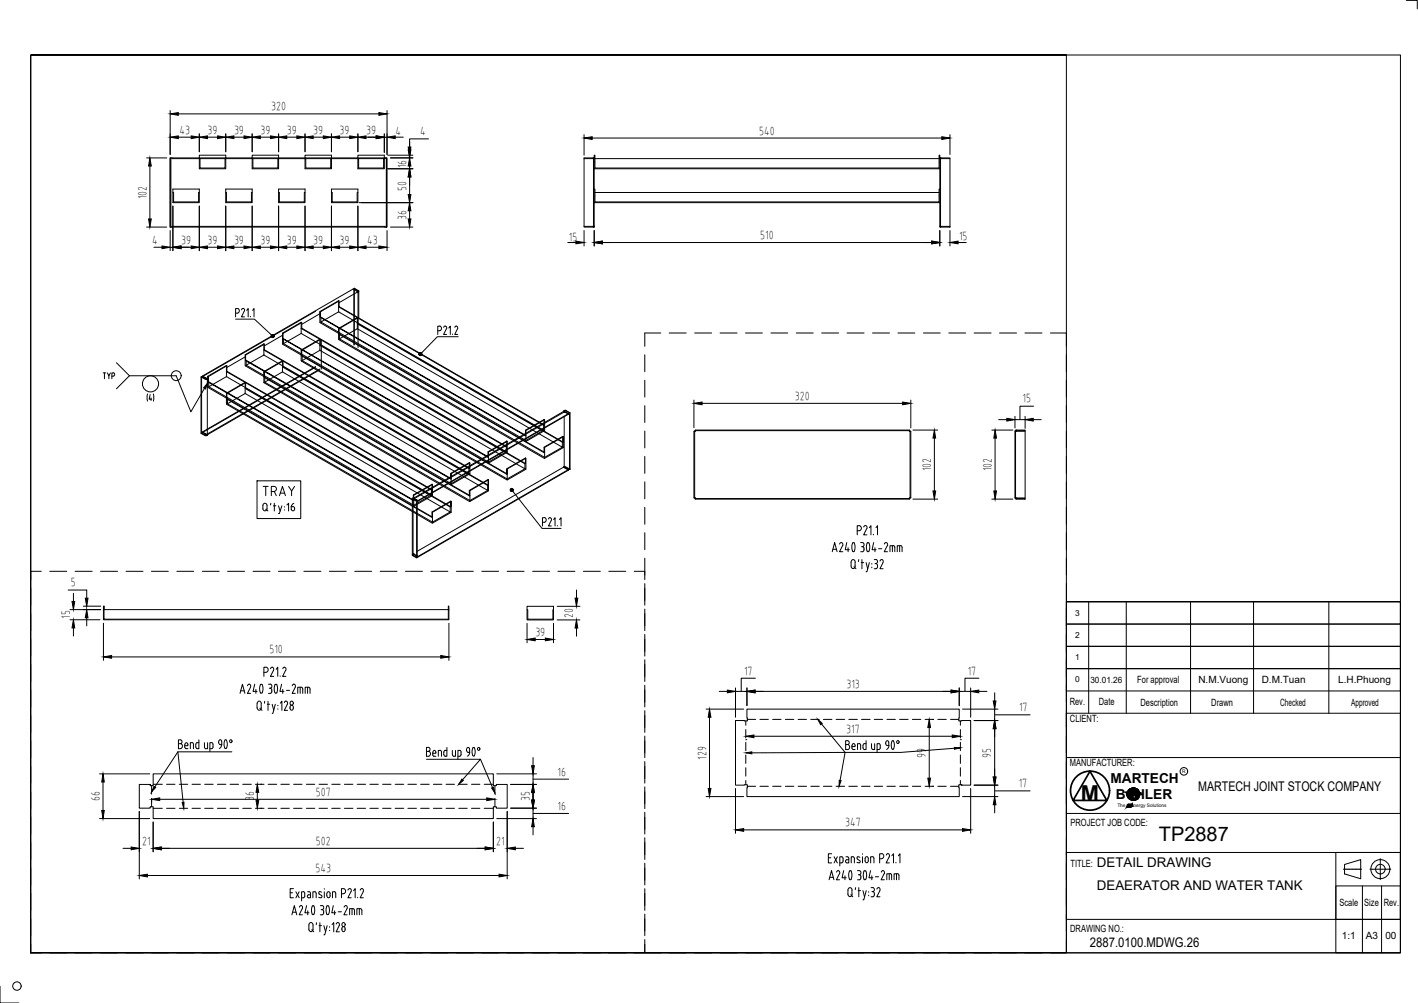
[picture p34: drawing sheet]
<svg xmlns="http://www.w3.org/2000/svg" width="420mm" height="297mm" viewBox="0 0 420 297" stroke-linecap="round" stroke-linejoin="round" font-family="sans-serif">
<defs><g id="words">
<text font-size="6.5" x="320.3" y="237.1">M</text>
<text font-size="5.9" x="343.4" y="248.9">TP2887</text>
<text font-size="4.9" x="29.3" y="113.2">TYP</text>
<g font-size="4.1">
<text x="329" y="231.8">MARTECH</text>
<text x="330.7" y="236.7">B</text>
<text x="338.1" y="236.7">ILER</text>
</g>
<g font-size="4">
<text x="355" y="234.2">MARTECH JOINT STOCK COMPANY</text>
<text x="325" y="256.8">DETAIL DRAWING</text>
<text x="325" y="263.5">DEAERATOR AND WATER TANK</text>
<text x="322.9" y="280.4">2887.0100.MDWG.26</text>
</g>
<g font-size="3.6">
<text x="80.3" y="32.7">320</text>
<text x="53.2" y="39.6">43</text>
<text x="61.5" y="39.6">39</text>
<text x="69.3" y="39.6">39</text>
<text x="77.2" y="39.6">39</text>
<text x="85" y="39.6">39</text>
<text x="92.8" y="39.6">39</text>
<text x="100.6" y="39.6">39</text>
<text x="108.5" y="39.6">39</text>
<text x="117.2" y="39.9">4</text>
<text x="124.5" y="40.1">4</text>
<text x="225" y="39.9">540</text>
<text x="120.3" y="49.8" transform="rotate(-90 120.3 49.8)">16</text>
<text x="43.4" y="59" transform="rotate(-90 43.4 59)">102</text>
<text x="120.3" y="56.5" transform="rotate(-90 120.3 56.5)">50</text>
<text x="120.3" y="65.1" transform="rotate(-90 120.3 65.1)">36</text>
<text x="168.6" y="71.2">15</text>
<text x="225.3" y="70.8">510</text>
<text x="284.2" y="71.1">15</text>
<text x="45.1" y="72.4">4</text>
<text x="53.7" y="72.2">39</text>
<text x="61.5" y="72.2">39</text>
<text x="69.3" y="72.2">39</text>
<text x="77.2" y="72.2">39</text>
<text x="85" y="72.2">39</text>
<text x="92.8" y="72.2">39</text>
<text x="100.6" y="72.2">39</text>
<text x="108.8" y="72.2">43</text>
<text x="235.5" y="118.4">320</text>
<text x="303" y="119.2">15</text>
<text x="275.8" y="139.6" transform="rotate(-90 275.8 139.6)">102</text>
<text x="293.8" y="139.6" transform="rotate(-90 293.8 139.6)">102</text>
<text x="21" y="173.7">5</text>
<text x="20.7" y="183.3" transform="rotate(-90 20.7 183.3)">15</text>
<text x="169.8" y="183" transform="rotate(-90 169.8 183)">20</text>
<text x="158.6" y="188.3">39</text>
<text x="79.8" y="193.5">510</text>
<text x="220.5" y="199.8">17</text>
<text x="250.8" y="203.7">313</text>
<text x="286.7" y="199.8">17</text>
<text x="302" y="210.6">17</text>
<text x="250.7" y="217">317</text>
<text x="209.2" y="224.9" transform="rotate(-90 209.2 224.9)">129</text>
<text x="274.3" y="224.4" transform="rotate(-90 274.3 224.4)">99</text>
<text x="293.6" y="224.4" transform="rotate(-90 293.6 224.4)">95</text>
<text x="165.2" y="229.7">16</text>
<text x="301.8" y="233.2">17</text>
<text x="29.5" y="237.3" transform="rotate(-90 29.5 237.3)">66</text>
<text x="75.2" y="237.3" transform="rotate(-90 75.2 237.3)">36</text>
<text x="93.6" y="235.7">507</text>
<text x="156.9" y="237.3" transform="rotate(-90 156.9 237.3)">35</text>
<text x="165.2" y="239.8">16</text>
<text x="250.4" y="244.8">347</text>
<text x="42.1" y="250.2">21</text>
<text x="93.6" y="250.2">502</text>
<text x="147" y="250.2">21</text>
<text x="93.5" y="258.2">543</text>
</g>
<g font-size="3">
<text x="337" y="202.3">For approval</text>
<text x="355.1" y="202.2">N.M.Vuong</text>
<text x="373.8" y="202.2">D.M.Tuan</text>
<text x="396.5" y="202.2">L.H.Phuong</text>
<text x="316.9" y="208.9">Rev.</text>
<text x="325.6" y="208.8">Date</text>
<text x="337.9" y="208.9">Description</text>
<text x="358.9" y="208.9">Drawn</text>
<text x="379.3" y="208.9">Checked</text>
<text x="400.3" y="208.9">Approved</text>
<text x="317" y="213.9">CLIENT:</text>
<text x="317" y="227">MANUFACTURER:</text>
<text x="317.2" y="244.6">PROJECT JOB CODE:</text>
<text x="317.2" y="256.8">TITLE:</text>
<text x="396.9" y="268.3">Scale</text>
<text x="404.2" y="268.3">Size</text>
<text x="410" y="268.3">Rev.</text>
<text x="317.1" y="276.1">DRAWING NO.:</text>
<text x="397.6" y="278.1">1:1</text>
<text x="404.7" y="278.1">A3</text>
<text x="410.5" y="278.1">00</text>
</g>
<text font-size="2.6" x="323.1" y="202.2">30.01.26</text>
<g font-size="2.5">
<text x="318.6" y="182.3">3</text>
<text x="318.6" y="188.9">2</text>
<text x="318.6" y="195.5">1</text>
<text x="318.6" y="202.1">0</text>
</g>
<g font-size="1.4">
<text x="350.3" y="229">R</text>
<text x="331.1" y="239">The</text>
<text x="335.9" y="239">nergy Solutions</text>
</g>
</g></defs>
<g fill="none" stroke="#000" stroke-width=".3">
<path d="M50.4 46.8v20.5M50.6 46.8v20.5h-.2M51 46.8v.2h63.1v-.2M59.1 46.8v-.8h7.8v.8M74.7 46.8v-.8h7.8v.8M90.4 46.8v-.8h7.8v.8M106 46.8v-.8h7.9v.8M114.1 46.8h-63.7v20.5M114.1 46.8h.4M114.5 46.8h.2v20.5h-.2zM173.1 47h2.8M175.8 46.7l.3 .3"/>
<path d="M175.9 46.8v20.5M176.1 59.9h102.4M176.1 49.9h102.4M176.1 46.8h-3v20.5h2.7M176.1 56h.2v3.8h102v-3.8h.2M176.1 46.8v-.8h.2v3.8h102v-3.8h.2v.8M176.1 46.8v20.5h-.3M176.3 47h102M176.3 57h102M278.5 46.8h3v20.5h-3zM278.7 46.7l-.2 .3M278.7 46.8v20.5"/>
<path d="M278.8 47h2.7M278.8 46.9l-.1 .1M278.8 46.7h-.1M50.6 67.3h63.9M51 67.3v-.3h63.1v.3M175.9 66.9l-2.8 .1M176.1 66.9l-.3 .4M278.5 66.9l.2 .3M278.7 67.2l.1 .1M278.7 66.9l.1 .1M278.8 67h2.7M83.7 98.7l5.5-3.3 .2 .1v1.7l59.3 34.2"/>
<path d="M83.7 99.3l-5.4 3.1M89.2 97.3v1.4l58.1 33.6M89.2 98.7l-3.9 2.3M89.4 97.2l-.2 .1 59.4 34.2M89.4 95.5l-5.5 3.2M94.8 92.3l5.5-3.2 .2 1.7 59.3 34.2M94.8 92.9l-5.4 3.1M94.8 95.4l58.9 34.2M94.9 94l-.1-1.7v3.1M100.3 98.7l.1 1.9M100.3 90.9v1.5l58.1 33.5M100.3 92.4l-3.9 2.2"/>
<path d="M100.5 90.8l-.2 .1 59.4 34.2M100.5 89.1l-5.6 3.3M100.5 98.8v.2M100.6 98.9l-.1 .1 53 30.6M105 85.4l-.1 .4M106 86.7l.3-.5-1.3-.8-.1 .1 1.2 .7-.1 .2-5.5 3.2M106 86.7l-.1-.4-1.3-.7-44.6 25.8M106.3 86.2v8M59.6 111.6l1.2 .7h.4M60.9 112.2l-1.3-.6v16.7l1.2 .7h.4M61.2 112l-1.2-.6 1.1 .8M61.2 112.3l.2-.1v.2"/>
<path d="M61.2 112l.1 .1M61.3 112.1l-.4 .1M61.3 112.1l.1 .1M61.6 112.1l-.2 16.8-.2 .1M61.6 111.4l5.5-3.2 .1 1.8 59.4 34.2M61.7 113.2v-1.7l-.1-.1 .1 3.3 60.5 35M67.1 117.9l.1 1.8M67.1 110.1v1.4l58.1 33.6M67.1 111.5l-4 2.3M67.2 119.7l55 31.8M67.2 110l-.1 .1 59.3 34.2M67.2 118v.2"/>
<path d="M67.2 108.3l-5.5 3.2M67.4 118.1l-.2 .1 55 31.7M72.6 105.1l5.6-3.3 .1 1.8 59.4 34.2M72.6 105.7l-5.4 3.1M72.8 106.8l-.2-1.7 .1 3.2 58.8 34.1M78.2 113.2l51.8 30M78.2 103.7v1.4l58 33.6M78.2 111.5v1.7M78.2 105.1l-4 2.3M78.3 103.6l-.1 .1 59.3 34.2M78.3 111.6v.2M78.3 101.9l-5.5 3.2"/>
<path d="M78.4 111.7l-.1 .1 53.1 30.6M83.1 116.2l-2.5 1.5M83.8 102l58.8 34M83.9 100.4v-1.7h-.2l.1 3.2M89.2 105.1l.1 1.8 51.8 29.9M89.4 105.2v.2M89.5 105.3l-.1 .1 53.1 30.6M94.2 109.8l-2.5 1.5M100.4 100.6l51.7 29.9M72.1 122.6l-10.7 6.2M139.2 137.9v-.8l-.1-.1-5.5 3.2M139.2 137.1l-5.5 3.2"/>
<path d="M144.2 135l-60.3-34.6 60.1 34.7M144.7 134.7l-.1-.9v1M150.3 131.5l-.1-.9-5.6 3.2M150.3 130.7l-5.6 3.2M155.2 128.6l-60.3-34.6 60.2 34.7M155.8 128.3l-.1-.9v1M161.4 125.1v-.8l-.2-.1-5.5 3.2M161.4 124.3l-5.6 3.2M167 121.8l.6-.3 1.3 .7v16.8l-.2 .1 .2-.1M167 121.7l.2 .1M167.2 123.4v14.8l-43.6 25.1M167.2 121.8l.4-.2 1.1 .7v16.8l-1.4-.7"/>
<path d="M167.2 138.2l1.2 1-44.5 25.8M167.2 121.8h.1M167.2 121.8h-.1M167.3 121.8l1.1 .9-44.5 25.7M167.6 121.5l-45 26M168.4 122.5l-44.5 25.7M168.4 139.1l-44.5 25.7M205.6 127.7h.4v-.3h63.5v.3h.4v19.7h-.4v.4h-63.5v-.4h-.4zM205.6 127.7h.2v19.8l-.2-.1M206 127.4v.1h63.5v-.1M269.9 127.7h-.2v19.8l.2-.1M300.7 127.7h3v19.8l-3-.1z"/>
<path d="M300.9 127.7v19.7M301.1 127.4h2.6v.1h-2.6zM301.1 127.3l-.4 .4M301.1 127.5l-.2 .2M122.2 147.7l.1 16.8M122.2 147.9l-60.5-34.7 60.5 34.9M122.3 147.8l1.1 .7M122.3 147.5v.3M122.4 147.7l1.2 .7v16.7l-.2 .1M122.4 147.6v.1M122.5 147.4v-.8l.1 .9M122.5 147.4l-.2 .2"/>
<path d="M122.5 147.4l.1 .1M122.6 147.5v.3l1.3 .6-1.2-.8M122.6 147.5l-.2 .1M122.6 147.5h.1M123.6 148.4l-.2 .1v16.7l-1.1-.7M128.1 144.3l-.1-.9-5.5 3.2M128.1 143.5l-5.5 3.2M133.1 141.4l-60.2-34.7-.1 .1 60.2 34.7M133.7 141.1l-.1-.9v1M206 147.8v-.2h63.5v.2M300.7 147.4l.4 .4M300.9 147.4l.2 .2"/>
<path d="M301.1 147.6h2.6v.2h-2.6zM30.6 179.5h.2v3.9h102v-3.9h.2v4h-102.4zM30.8 179.5v1h102.2M123.6 164.6l.3 .4-.3-.2M156.2 179.6h7.8v4h-7.8zM156.2 180.6h.2v2.8h7.4v-2.8h.2"/>
</g>
<!-- layer: PHANTOM 2 -->
<g fill="none" stroke="#000" stroke-width=".3">
<path d="M50.4 32.8v12.9M52.8 33.7h59.5M59.1 39.7v5.2M66.9 39.7v5.2M74.7 39.7v5.2M82.5 39.7v5.2M90.4 39.7v5.2M98.2 39.7v5.2M106 39.7v5.2M113.9 39.7v5.5M114.7 32.8v12.9M173.1 39.9v6.1"/>
<path d="M281.5 39.9v5.8M43.4 46.8h6M44.4 49.2v15.6M52.8 40.6h3.8M61.5 40.6h3M69.3 40.6h3M77.1 40.6h3M85 40.6h3M92.8 40.6h3M100.6 40.6h3M108.5 40.6h3M114.9 50h7.4"/>
<path d="M114.9 46h7.4M115.7 46.8h6.6M117.1 40.6h2.4M121.4 41.9v2.5M121.4 49.2v2.4M121.4 52.4v5.2M127 41.1h-5.6v2.4M175.5 40.9h103.6M43.4 67.3h6M45.6 73.2h2.4M50.4 68.3v5.9M51.2 61v13.2"/>
<path d="M53.6 73.2h3M59.1 61v13.2M61.5 73.2h3M66.9 61v13.2M69.3 73.2h3M74.7 61v13.2M77.1 73.2h3M82.5 61v13.2M85 73.2h3M90.4 61v13.2M92.8 73.2h3M98.2 61v13.2"/>
<path d="M100.6 73.2h3M106 61v13.2M106.4 60h15.9M108.5 73.2h3.8M114.7 68.3v5.9M115.7 67.3h6.6M121.4 62.4v2.4M168.2 71.8h2.4M173.1 68.3v4.5M176.1 68.3v4.5M178.5 71.8h97.6M278.5 68.3v4.5"/>
<path d="M281.5 68.3v4.5M283.9 71.8h2.4M205.6 118.5v8.2M208 119.5h59.5M269.9 118.5v8.2M270.5 127.4h7.3M276.9 129.7v15.7M293.9 127.4h6.2M294.9 129.7v15.7M295.9 124.3h2.4M300.7 123.3v3.4M300.7 124.3h3"/>
<path d="M303.7 123.3v3.6M306.2 124.3h2.3M306.2 120.3h-4v4M270.5 147.8h7.3M293.9 147.8h6.2M20.2 174.7h5.5v2.5M21.8 175.7v2.4M24.7 179.5h5.1M165.1 179.6h6.7M170.8 174.7v2.5M20.7 180.5h9.1M20.7 183.5h8.9"/>
<path d="M21.8 186v2.4M25.7 183v2.4M30.6 184.6v11M33.1 194.5h97.5M133 184.6v11M156.2 184.6v5.8M158.6 189.4h3M164 184.6v5.8M165.1 183.6h6.7M170.8 186v2.4M209.2 210h11.1M210.2 212.4v21.1"/>
<path d="M213.1 204.8h2.4M217.9 203.7v8.7M217.9 204.8h3.4M221 219.1h.1M221.3 203.7v5.3M223.4 218h58.8M223.7 204.8h58.1M223.8 200.9h-4.2v3.9M275.3 215.5v14.9M276.3 213h.1M284.2 203.7v5.3M284.2 204.8h3.4"/>
<path d="M284.6 219.1h.1M285.2 210h10.5M287.6 203.7v8.7M288.6 213.4h7.1M290 204.8h2.4M290.1 200.9h-4.2v3.9M294.7 211.7h10.5M294.7 205.2v2.4M294.7 210v3.4M294.7 215.8v14.3M29.5 229.2h14.9M30.5 231.6v8.4"/>
<path d="M44.9 236.5v1.2M47.3 236.7h96.9M76.2 234.6v2.4M77.3 232.3h.1M77.3 239.4h.1M147.2 229.2h11.8M151.3 232.3h7.7M151.3 239.3h7.7M157.9 230.7h10.6M157.9 224.4v2.4M157.9 229.2v3.1M157.9 234.5v2.6"/>
<path d="M157.9 239.3v3.1M209.2 235.9h11.1M217.9 233.5v13.3M276.3 232.9h.1M285.2 235.9h10.5M287.6 233.5v13.3M288.6 232.5h7.1M294.7 234.2h10.5M294.7 232.5v3.4M294.7 238.3v2.4M29.5 242.4h14.9M36.4 251.2h2.5"/>
<path d="M41.3 240.3v20M43.7 259.3h104.2M45.4 243.4v8.9M47.8 251.2h96M146.2 243.4v8.9M147.2 242.4h11.8M150.3 240.3v20M152.7 251.2h2.4M157.9 240.9h10.6M157.9 244.8v2.5M220.3 245.8h64.9"/>
</g>
<g fill="#000" stroke="#000" stroke-width=".3">
<path d="M50.4 33.7l2.4-.4v.8zM112.3 33.3l2.4 .4-2.4 .4zM44.4 46.8l.4 2.4h-.8zM50.4 40.6l2.4-.4v.8zM56.6 40.2l2.5 .4-2.5 .4zM59.1 40.6l2.4-.4v.8zM64.5 40.2l2.4 .4-2.4 .4zM66.9 40.6l2.4-.4v.8zM72.3 40.2l2.4 .4-2.4 .4zM74.7 40.6l2.4-.4v.8zM80.1 40.2l2.4 .4-2.4 .4zM82.5 40.6l2.5-.4v.8z"/>
<path d="M88 40.2l2.4 .4-2.4 .4zM90.4 40.6l2.4-.4v.8zM95.8 40.2l2.4 .4-2.4 .4zM98.2 40.6l2.4-.4v.8zM103.6 40.2l2.4 .4-2.4 .4zM106 40.6l2.5-.4v.8zM111.5 40.2l2.4 .4-2.4 .4zM114.7 40.6l2.4-.4v.8zM120.9 57.6h.9l-.4 2.4zM121.4 50l.4 2.4h-.9zM120.9 44.4h.9l-.4 2.4zM121.4 46.8l.4 2.4h-.9z"/>
<path d="M120.9 43.5h.9l-.4 2.5zM173.1 40.9l2.4-.4v.8zM279.1 40.5l2.4 .4-2.4 .4zM44 64.8h.8l-.4 2.5zM48 72.8l2.4 .4-2.4 .4zM51.2 73.2l2.4-.4v.8zM56.6 72.8l2.5 .4-2.5 .4zM59.1 73.2l2.4-.4v.8zM64.5 72.8l2.4 .4-2.4 .4zM66.9 73.2l2.4-.4v.8zM72.3 72.8l2.4 .4-2.4 .4zM74.7 73.2l2.4-.4v.8z"/>
<path d="M80.1 72.8l2.4 .4-2.4 .4zM82.5 73.2l2.5-.4v.8zM88 72.8l2.4 .4-2.4 .4zM90.4 73.2l2.4-.4v.8zM95.8 72.8l2.4 .4-2.4 .4zM98.2 73.2l2.4-.4v.8zM103.6 72.8l2.4 .4-2.4 .4zM106 73.2l2.5-.4v.8zM112.3 72.8l2.4 .4-2.4 .4zM121.4 60l.4 2.4h-.9zM120.9 64.8h.9l-.4 2.5zM170.6 71.4l2.5 .4-2.5 .4z"/>
<path d="M176.1 71.8l2.4-.4v.8zM276.1 71.4l2.4 .4-2.4 .4zM281.5 71.8l2.4-.4v.8zM205.6 119.5l2.4-.4v.8zM267.5 119.1l2.4 .4-2.4 .4zM276.9 127.4l.3 2.3h-.8zM294.9 127.4l.4 2.3h-.8zM298.3 123.9l2.4 .4-2.4 .4zM303.7 124.3l2.5-.4v.8zM276.4 145.4h.8l-.3 2.4zM294.5 145.4h.8l-.4 2.4zM21.3 178.1h.8l-.3 2.4z"/>
<path d="M25.3 177.2h.8l-.4 2.3zM170.4 177.2h.8l-.4 2.4zM21.8 183.5l.3 2.5h-.8zM25.7 180.5l.4 2.5h-.8zM30.6 194.5l2.5-.4v.8zM130.6 194.1l2.4 .4-2.4 .4zM156.2 189.4l2.4-.4v.8zM161.6 189l2.4 .4-2.4 .4zM170.8 183.6l.4 2.4h-.8zM210.2 210l.5 2.4h-.9zM215.5 204.4l2.4 .4-2.4 .4zM221 218l2.4-.3v.8z"/>
<path d="M221.3 204.8l2.4-.4v.8zM275.3 213l.4 2.5h-.8zM281.8 204.4l2.4 .4-2.4 .4zM282.2 217.7l2.4 .3-2.4 .5zM287.6 204.8l2.4-.4v.8zM294.7 213.4l.4 2.4h-.8zM294.3 207.6h.8l-.4 2.4zM30.5 229.2l.4 2.4h-.8zM44.9 236.7l2.4-.4v.8zM76.2 232.3l.5 2.3h-.8zM75.9 237h.8l-.5 2.4zM144.2 236.3l2.4 .4-2.4 .4z"/>
<path d="M157.5 226.8h.8l-.4 2.4zM157.9 232.3l.4 2.4h-.8zM157.5 236.9h.8l-.4 2.4zM209.8 233.5h.9l-.5 2.4zM274.9 230.4h.8l-.4 2.5zM294.3 230.1h.8l-.4 2.4zM294.7 235.9l.4 2.4h-.8zM30.1 240h.8l-.4 2.4zM38.9 250.9l2.4 .3-2.4 .5zM41.3 259.3l2.4-.4v.8zM45.4 251.2l2.4-.3v.8zM143.8 250.9l2.4 .3-2.4 .5z"/>
<path d="M147.9 258.9l2.4 .4-2.4 .4zM150.3 251.2l2.4-.3v.8zM157.9 242.4l.4 2.4h-.8zM217.9 245.8l2.4-.4v.8zM285.2 245.4l2.4 .4-2.4 .4z"/>
</g>
<g fill="none" stroke="#000" stroke-width=".3">
<path d="M51.2 57h.2v2.8h7.4v-2.8h.3M51.2 56h7.9v4h-7.9zM59.1 47h.2v2.8h7.4v-2.8h.2M59.1 46.8v3.2h7.8v-3.2M66.9 57h.2v2.8h7.4v-2.8h.2M66.9 56h7.8v4h-7.8zM74.7 47h.2v2.8h7.4v-2.8h.2M74.7 46.8v3.2h7.8v-3.2M82.5 57h.3v2.8h7.4v-2.8h.2M82.5 56h7.9v4h-7.9zM90.4 47h.2v2.8h7.4v-2.8h.2M90.4 46.8v3.2h7.8v-3.2"/>
<path d="M98.2 57h.2v2.8h7.4v-2.8h.2M98.2 56h7.8v4h-7.8zM106 47h.3v2.8h7.4v-2.8h.2M106 46.8v3.2h7.9v-3.2M89.2 98.7l.1 .1M89.2 95.4v1.9M93.5 92.2l-33.5 19.3M95.1 95.4l60.7 35.1 5.3-3.1 .2 .2 .1-2.5M95.1 93.9v1.5M96.4 94.6l-1.3 .8M100.3 98.7v-1.4l.2 1.5M100.3 97.3l5.6-3.2v3.3l60.7 35v-1.4"/>
<path d="M100.3 92.3l.1 .1M100.3 89.1v1.8M100.5 97.4l5.5-3.3v1.7l60.8 35.1v-1.7l.1 .1v3.2l-.3-.1-5.2 3.1-60.8-35.1M100.6 98.9v1.5M104.9 85.8v16.4M105 85.4v16.7M105.9 97.3v.1M105.9 97.4l-5.3 3M106 95.8l-.1 .1 60.9 35M106.1 86.2v16.7M195.8 98.6h-4.7v4M198.3 98.6h5"/>
<path d="M205.8 98.6h5.1M213.4 98.6h5M220.9 98.6h5M228.4 98.6h5M235.9 98.6h5.1M243.5 98.6h5M251 98.6h5M258.5 98.6h5.1M266.1 98.6h5M273.6 98.6h5M281.1 98.6h5M288.6 98.6h5.1"/>
<path d="M296.2 98.6h5M303.7 98.6h5M311.2 98.6h4.8v4M59.7 111.5v16.8l1.3 .7 .3-.2M61.3 112.1v.2l-.2-.1M61.3 112.1l.1 .3M61.8 114.5l60.8 35.1 5.2-3 .3 .2v-2.5M61.8 113.1v1.4M63.1 113.8l-1.3 .7M67.1 117.9v-1.5l.1 1.6M67.1 116.4l5.5-3.2v3.3l60.8 35.1v-1.5M67.1 111.4l.1 .2"/>
<path d="M67.1 108.2v1.9M67.2 116.5l5.6-3.2v1.7l60.8 35.1v-1.7v3.4M67.4 119.6l60.7 35 5.3-3 .2 .2M67.4 118.1v1.5M72.6 116.4l.1 .2M72.6 116.5l-5.2 3.1M72.8 115h-.2l60.8 35.1h.2M72.9 108.1l60.8 35.1 5.2-3 .3 .2v-2.5M72.9 106.7v1.4M74.2 107.4l-1.3 .7M78.2 111.5v-1.4l.1 1.5M78.2 110.1l5.5-3.3v3.3l60.8 35.1v-1.5"/>
<path d="M78.2 105.1v.1M78.2 101.8v1.9M78.3 110.1l5.6-3.2v1.7l60.7 35.1v-1.7l.1 3.4-.2-.2-5.3 3-60.8-35M78.4 111.7v1.5M80.6 117.7l-8.5 4.9M83.7 110.1l.1 .1M83.7 110.1l-5.3 3.1M83.9 108.6l-.2 .1 60.9 35M84 101.8l60.7 35 5.3-3 .3 .2v-2.5M84 100.3v1.5M85.3 101l-1.3 .8M89.2 105.1v-1.4h.2v1.5"/>
<path d="M89.2 103.7l5.6-3.3v3.3l60.7 35.1v-1.4M89.4 103.7l5.5-3.2v1.7l60.8 35.1v-1.7l.1 3.4-.3-.2-5.2 3-60.8-35M89.5 105.3v1.5M91.7 111.3l-8.6 4.9M93.5 108.7l-33.5 19.4M93.5 108.6l-33.5 19.3M94.8 103.7l.1 .1M94.8 109.3l-33.5 19.3M94.8 103.7l-5.3 3.1M94.9 102.2l-.1 .1 60.7 35.1 .2-.1M95.2 100.6v8.7M191.1 105.1v5"/>
<path d="M191.1 112.6v5M316 105.1v5M316 112.6v5M59.7 128.3h-.1M60 127.9l1.3 .7v.2zM61.3 128.8h.1M61.3 128.8l.1 .1M61.4 128.6l-.1 .2M61.4 128.8h-.1M136.2 138.7l2.7 1.5v-1.4M137.5 137.9l1.6 .8M139.1 137v1.7l-1.4-.9"/>
<path d="M141.1 136.8l9.2 5.3-.1-3.3v1.6M142.5 136l7.8 4.4-5.6-3.3M144.2 135l.5 .4-.7-.3M144.6 134.8v.7M144.7 134.7v2.4l-2.1-1.1M147.3 132.3l2.7 1.5v-1.4M148.6 131.5l1.6 .8M150.2 130.6v1.7l-1.5-.9M150.3 133.9l-5.6 3.2M152.1 130.5l9.3 5.2v-3.2l-.2-.1v1.7M153.5 129.6l7.7 4.5 .2-.1-5.7-3.2M155.2 128.6l.6 .4-.7-.3"/>
<path d="M155.7 135.6l-5.5 3.2M155.7 128.4v.7M155.8 128.3v2.5l-2.1-1.2M155.8 135.7l-5.5 3.2M155.8 139l-5.5 3.1M158.4 125.9l2.7 1.5v-1.4M159.7 125.1l1.5 .8M161.2 124.2v1.7l-1.4-.9M161.3 127.5l-5.5 3.3M166.8 129.2l-5.6 3.2M166.9 132.6l-5.6 3.1M166.9 129.3l-5.5 3.2"/>
<path d="M167 138.4l.2 .1M167.1 121.8h-.1M167.2 138.2l.1 .3 1.1 .7M167.2 121.8v.2l1.2 .7M167.2 122l-44.6 25.7M167.3 138.4l-.1 .1-.2-.3v.2l.6-.2 1.3 .8M191.1 120.1v5M191.1 127.7v5M191.1 135.2v5M316 120.1v5M316 127.7v5M316 135.2v5"/>
<path d="M122.2 149.9l5.9 3.2-5.5-3.2M122.2 151.5l5.9 3.4-.1-3.3v1.6M122.2 147.9l.4 .3-.4-.1M122.5 147.4v.8M122.5 147.5h.1M122.6 147.5l-.1 .2M122.6 147.8v2.1l-.4-.2M122.6 147.5h.1M125.2 145.1l2.6 1.5v-1.5M126.4 144.3l1.4 .8h.2M128 143.4v1.7l-1.4-.9M128.1 146.8l-5.5 3.1"/>
<path d="M130 143.2l9.2 5.3v-3.2l-.1-.1v1.6M133.1 141.4l.6 .4-.7-.3M133.6 148.4l-5.6 3.2M133.6 141.2v.6M133.6 151.8l-5.5 3.1M133.7 141.1v2.4l-2.2-1.1M133.7 148.5l-5.6 3.2M139.2 140.3l-5.6 3.2 5.6 3.3h-.1l-7.7-4.4M144.6 142l-5.5 3.2M144.7 145.4l-5.5 3.1M144.7 142.1l-5.5 3.2M191.1 142.7v5"/>
<path d="M191.1 150.2v5.1M191.1 157.8v5M316 142.7v5M316 150.2v5.1M316 157.8v5M9.1 174.2v5M12.2 169.2h-3.1v2.5M14.7 169.2h5.1M22.3 169.2h5M29.8 169.2h5M37.3 169.2h5.1M44.9 169.2h5"/>
<path d="M52.4 169.2h5M59.9 169.2h5M67.4 169.2h5.1M75 169.2h5M82.5 169.2h5M90 169.2h5.1M97.6 169.2h5M105.1 169.2h5M112.6 169.2h5M120.1 169.2h5.1M122.5 163.9v.3M122.6 164l.1 .1"/>
<path d="M127.7 169.2h5M135.2 169.2h5.1M142.7 169.2h5M150.3 169.2h5M157.8 169.2h5M165.3 169.2h5M172.8 169.2h5.1M180.4 169.2h5M187.9 169.2h3.2v2.5M191.1 165.3v5M191.1 172.8v6.4M316 165.3v5"/>
<path d="M316 172.8v5M9.1 181.8v5M9.1 189.3v5M9.1 196.8v5M191.1 180.4v6.4M191.1 187.9v6.4M191.1 195.4v6.4M316 180.4v5M316 187.9v5M316 195.4v5M9.1 204.3v5.1M9.1 211.9v5"/>
<path d="M9.1 219.4v5M191.1 202.9v6.5M191.1 210.5v6.4M191.1 218v6.4M221 213.5v1.3M221 216.1v2.5M221 219.8v2.5M221.4 213h2.5M225.2 213h2.5M228.9 213h2.5M232.7 213h2.5M236.5 213h2.5"/>
<path d="M240.2 213h2.5M244 213h2.5M247.7 213h2.6M251.5 213h2.5M255.3 213h2.5M259 213h2.5M262.8 213h2.5M266.6 213h2.5M270.3 213h2.5M274.1 213h2.5M277.9 213h2.5M281.6 213h2.5"/>
<path d="M284.6 213.5v1.3M284.6 216.1v2.5M284.6 219.8v2.5M316 202.9v5.1M316 210.5v5M316 218v5M9.1 226.9v5M9.1 234.5v5M44.9 232.7v2.5M44.9 236.5v2.4M45.4 232.3h2.7M45.4 239.4h2.7"/>
<path d="M49.4 232.3h2.5M49.4 239.4h2.5M53.1 232.3h2.5M53.1 239.4h2.5M56.9 232.3h2.5M56.9 239.4h2.5M60.7 232.3h2.5M60.7 239.4h2.5M64.4 232.3h2.5M64.4 239.4h2.5M68.2 232.3h2.5M68.2 239.4h2.5"/>
<path d="M71.9 232.3h2.6M71.9 239.4h2.6M75.7 232.3h2.5M75.7 239.4h2.5M79.5 232.3h2.5M79.5 239.4h2.5M83.2 232.3h2.5M83.2 239.4h2.5M87 232.3h2.5M87 239.4h2.5M90.8 232.3h2.5M90.8 239.4h2.5"/>
<path d="M94.5 232.3h2.5M94.5 239.4h2.5M98.3 232.3h2.5M98.3 239.4h2.5M102.1 232.3h2.5M102.1 239.4h2.5M105.8 232.3h2.5M105.8 239.4h2.5M109.6 232.3h2.5M109.6 239.4h2.5M113.4 232.3h2.5M113.4 239.4h2.5"/>
<path d="M117.1 232.3h2.5M117.1 239.4h2.5M120.9 232.3h2.5M120.9 239.4h2.5M124.6 232.3h2.6M124.6 239.4h2.6M128.4 232.3h2.5M128.4 239.4h2.5M132.2 232.3h2.5M132.2 239.4h2.5M135.9 232.3h2.5M135.9 239.4h2.5"/>
<path d="M139.7 232.3h2.5M139.7 239.4h2.5M143.5 232.3h2.7M143.5 239.4h2.7M146.6 232.7v2.5M146.6 236.5v2.4M191.1 225.5v6.4M191.1 233v6.5M221 223.6v2.5M221 227.4v2.5M221 231.1v1.3M221.4 232.9h2.5"/>
<path d="M225.2 232.9h2.5M228.9 232.9h2.5M232.7 232.9h2.5M236.5 232.9h2.5M240.2 232.9h2.5M244 232.9h2.5M247.7 232.9h2.6M251.5 232.9h2.5M255.3 232.9h2.5M259 232.9h2.5M262.8 232.9h2.5M266.6 232.9h2.5"/>
<path d="M270.3 232.9h2.5M274.1 232.9h2.5M277.9 232.9h2.5M281.6 232.9h2.5M284.6 223.6v2.5M284.6 227.4v2.5M284.6 231.1v1.3M316 225.5v5M316 233v5.1M9.1 242v5M9.1 249.5v5M9.1 257v5.1"/>
<path d="M191.1 240.6v6.4M191.1 248.1v6.4M191.1 255.6v6.5M316 240.6v5M316 248.1v5M316 255.6v5.1M9.1 279.6v2.6h3.1M9.1 264.6v5M9.1 272.1v5M191.1 278.2v4h4.7M191.1 279.6v2.6h-3.2M191.1 263.2v6.4"/>
<path d="M191.1 270.7v6.4M316 278.2v4h-4.8M316 263.2v5M316 270.7v5M14.7 282.2h5.1M22.3 282.2h5M29.8 282.2h5M37.3 282.2h5.1M44.9 282.2h5M52.4 282.2h5M59.9 282.2h5M67.4 282.2h5.1"/>
<path d="M75 282.2h5M82.5 282.2h5M90 282.2h5.1M97.6 282.2h5M105.1 282.2h5M112.6 282.2h5M120.1 282.2h5.1M127.7 282.2h5M135.2 282.2h5.1M142.7 282.2h5M150.3 282.2h5M157.8 282.2h5"/>
<path d="M165.3 282.2h5M172.8 282.2h5.1M180.4 282.2h5M198.3 282.2h5M205.8 282.2h5.1M213.4 282.2h5M220.9 282.2h5M228.4 282.2h5M235.9 282.2h5.1M243.5 282.2h5M251 282.2h5M258.5 282.2h5.1"/>
<path d="M266.1 282.2h5M273.6 282.2h5M281.1 282.2h5M288.6 282.2h5.1M296.2 282.2h5M303.7 282.2h5"/>
</g>
<!-- layer: PH-14C2 -->
<path d="M122.4 147.7v16.7M122.4 164.4l1.2 .7M122.5 163.9l.1 .3M122.6 164.2l1 .6M122.6 164.2l-.4 .2M122.6 164v.2M122.6 164.2l-.2 .2M122.7 164.1l.9 .5" fill="none" stroke="#000" stroke-width=".3"/>
<!-- layer: 0 -->
<g fill="none" stroke="#000" stroke-width=".3">
<path d="M9.1 16.3h405.9v265.9h-405.9h306.9v-265.9h-306.9v265.9zM416.7 .1h3.2v2.5M69.8 94.5h5.6l4.8 4.5M135.8 99.7h-6.2l-4.5 4.6M34.5 107.4l3.9 3.9M38.4 111.3h13.8l4.4 10.6 4-6.9M38.4 111.3l-3.9 3.8M43.7 116.7l-.1 .8 .1 1.3M44.5 116.9l-.3 1.3h.8M44.7 117.8v.8M45.4 116.7l.2 .8-.2 1.3M76.2 142.4h12.9v11.2h-12.9z"/>
<path d="M77.9 149.7a.61 .61 0 0 1 .6-.7 .61 .61 0 0 1 .6 .7M77.9 149.7v1a.61 .61 0 0 0 .6 .6 .61 .61 0 0 0 .6-.6v-1M78 144h1.5M78.7 144v2.8M78.7 150.8l.7 .5M80.3 149l-.2 .5M80.4 145.6l.8-.1a.74 .74 0 0 0 .7-.7 .74 .74 0 0 0-.7-.8h-.8v2.8M81 149.8h.7M81.3 145.6l.6 1.2M81.3 149v2.3M82.5 149.8l.5 1.5M82.8 146.8l.9-2.8 .9 2.8"/>
<path d="M83.1 146h1.2M83.5 149.8l-.7 2.3h-.3M84.3 150.1v.1M84.3 150.9v.2M85 149.5l.5-.5v2.3M85.5 144l.9 1.4 .9-1.4M86.3 150.1h.5a.56 .56 0 0 1 .5 .7 .56 .56 0 0 1-.9 .2zM86.4 145.4v1.4M87.1 149.1l-.6 .3-.2 .7M152.1 145.7l8.5 10.8h5.6M254 157.2h.6a.75 .75 0 0 0 .6-.8 .75 .75 0 0 0-.6-.7h-.6v2.7M256.4 155.6l-.5 .5"/>
<path d="M256.4 155.6l.5 .4v.4l-1 2h1M257.6 156.3l.5-.6v2.7M258.8 158.2v.2M259.5 156.3l.5-.6v2.7M246.6 163.4l.7-2.7 .7 2.7M246.8 162.7h1M248.8 161.1a.54 .54 0 0 1 .8-.3 .54 .54 0 0 1 .1 .8M249.6 161.6l-.8 1.8h.9M250.9 160.7l-.5 2.1h1.3M251.3 162.2v1.2M252.6 160.8l.3-.1a2.1 2.1 0 0 1 0 2.7l-.3-.2M252.6 160.8l-.2 1 .2 1.4"/>
<path d="M253 167.8l.6 .6M253.4 166.5v1.2M253.4 166.5a.62 .62 0 0 0-.6-.8 .62 .62 0 0 0-.6 .8v1.2a.62 .62 0 0 0 .6 .7 .62 .62 0 0 0 .6-.8M254.5 165.7l-.2 .6M255 160.7h.5M255 163.4h.5M255.2 166.6h.7M255.3 161.9h.2M255.4 165.7v2.7M255.5 160.7a.63 .63 0 0 1 .5 .6 .63 .63 0 0 1-.5 .6M255.5 161.9l.5 .6M256 162.5v.3"/>
<path d="M256 162.8l-.5 .6M256.6 166.6l.5 1.8M257 160.8l.2-.1a1.97 1.97 0 0 1 0 2.7 2.17 2.17 0 0 1-.2-2.6zM257.6 166.6l-.7 2.7h-.3M258.3 166.9v.2M258.3 168v.1M258.9 160.7l-.5 2.1h1.2M259 165.7h.5a.63 .63 0 0 1 .5 .6 .63 .63 0 0 1-.5 .6M259.2 162.2v1.2M259.3 166.9h.2M259.5 166.9l.5 .6M260 167.8l-.2 .5-.8 .1"/>
<path d="M260 167.5v.3M260.3 162.5h1M260.7 166.2a.53 .53 0 0 1 .8-.4 .53 .53 0 0 1 .1 .8M261.6 166.7l-.9 1.7h1M262 161.1a.54 .54 0 0 1 .8-.3 .54 .54 0 0 1 .1 .8M262.9 161.6l-.9 1.8h1M264.4 161.6v1.8M264.7 161.6h-1v1.8M264.7 161.6l.4 .5M265.1 162.1v1.3M266.6 161.6v1.8M266.9 161.6h-1v1.8"/>
<path d="M266.9 161.6l.4 .5M267.3 162.1v1.3M316 178.2v6.6h99v-6.6h-99h99v104h-99zM322.6 178.2v33M333.7 178.2v33M352.8 178.2v33M371.4 178.2v33M393.7 178.2v33M78.2 199.1h.6a.75 .75 0 0 0 .7-.8 .75 .75 0 0 0-.7-.7h-.6v2.7M80.2 198a.53 .53 0 0 1 .7-.3 .53 .53 0 0 1 .1 .8l-.9 1.8h1M81.8 198.2l.5-.6v2.7M83.8 198a.53 .53 0 0 1 .8-.3 .53 .53 0 0 1 .1 .8"/>
<path d="M84.6 198.5l-.9 1.8h1M316 184.8h99v6.6h-99zM316 191.4h99v6.6h-99zM316 198h99v6.6h-99zM71.1 205.3l.7-2.7 .8 2.7M71.3 204.6h1M73.8 202.6l.3 .1 .2 .6-1 2h1M73.8 202.6l-.5 .5M75.5 202.6l-.5 2.2h1.2M75.8 204.2v1.1M76.2 208.4v1.2M76.2 208.4a.62 .62 0 0 1 .6-.8 .62 .62 0 0 1 .6 .8v1.2a.61 .61 0 0 1-.6 .7 .61 .61 0 0 1-.6-.7"/>
<path d="M77 209.7l.6 .7M77.7 202.8l-.3-.2a2.05 2.05 0 0 0 0 2.7l.3-.1M77.7 202.8l.2 .9-.2 1.5M78.4 207.7v.6M79.2 208.6h.7M79.4 207.7v2.7M79.5 202.6h.6M79.8 203.8h.3M80.1 202.6a.63 .63 0 0 1 .5 .6 .63 .63 0 0 1-.5 .6M80.1 203.8l.5 .6M80.5 204.5v.3M80.6 204.7l-.3 .6h-.8"/>
<path d="M80.6 208.6l.5 1.8M81.5 202.8l.3-.2a2.05 2.05 0 0 1 0 2.7l-.3-.1-.3-1zM81.6 208.6l-.7 2.7h-.3M82.3 208.9v.1M82.3 209.9v.1M83 200.2v.1M83.1 208.3l.4-.6v2.7M83.4 202.6l-.5 2.2h1.3M83.8 204.2v1.1M84.3 208.1a.53 .53 0 0 1 .7-.4 .53 .53 0 0 1 .1 .9l-.9 1.8h1M84.9 204.5h.9M85.9 209.4l.5-.6 .5 .6"/>
<path d="M85.9 209.7l.5 .6 .5-.6M85.9 209.5v.2M86.9 209.5v.2M87.1 202.6l.3 .1 .1 .6-.9 2h.9M87.1 202.6l-.5 .5M88.9 203.5v1.8M89.3 203.5h-1.1v1.8M89.3 203.5l.3 .3 .1 1.5M91.1 203.5v1.8M91.4 203.5h-1v1.8M91.5 203.5l.3 .3 .1 1.5M316 211.2h99v29.7h-99z"/>
<path d="M316 224.4h99M334 239.1l.3-.3h.7l.6-.2-.5 .4zM334.1 238.2l1.1-.1 .4-.2-.3 .3-1.3 .2zM334.1 238.5l1.1-.1 .4-.2-.3 .3-1.3 .2zM245.4 254h.8M245.9 259.8h1M246.4 252.8h-1v2.8h1M247.1 253.7l1 1.9M247.9 258.3a.53 .53 0 0 1 .8-.4 .53 .53 0 0 1 .1 .9M248.1 253.7l-1 1.9M248.7 258.8l-.9 1.7h1M248.8 255.6h.6"/>
<path d="M249.8 254.3l-.2-.5-.8-.1v2.7M249.8 254.3v.9l-.4 .3M250 257.8l-.5 2.2h1.2M250.4 259.4v1.1M250.7 253.7h.4M251.1 253.7l.4 .6M251.5 254.3v1.3h-.6M251.5 254.6l-.9 .2v.5l.3 .2M251.7 258h.5M251.7 258l-.2 1.4a.91 .91 0 0 0 .4 1.1l.3-.1M252.2 258l.2 .9-.2 1.5M253.2 254.3l-.2-.5-.8-.1v1.9"/>
<path d="M253.2 254.3v1.3M254 254.4l.7 .4M254.1 257.8h.5a.63 .63 0 0 1 .5 .7 .63 .63 0 0 1-.5 .6M254.3 259.1h.3M254.6 259l.5 .6M254.7 254.8l.1 .1a.5 .5 0 0 1-.2 .7 .5 .5 0 0 1-.7-.2M254.8 253.9a.45 .45 0 0 0-.7-.2 .45 .45 0 0 0 0 .7M255.1 259.7v.3M255.1 259.9l-.2 .6h-.8M255.6 252.8v.2M255.6 253.7v1.9M256 258h.5"/>
<path d="M256 258l-.2 1.4a.91 .91 0 0 0 .5 1.1l.2-.1 .3-1-.3-1.4M256.6 253.8h.5l.2 .5-.1 .9-.4 .3-.5-.6zM257.9 257.8l-.4 2.2h1.2M258 255.6v-1.9l.8 .1 .1 .2 .1 1.6M258.3 259.4v1.1M259.4 259.7h.9M260.6 254.3h.7a.73 .73 0 0 0 .6-.7 .73 .73 0 0 0-.7-.8h-.6v2.8M261.6 257.8l.4 .4v.6M261.6 257.8l-.5 .5M262 258.8l-.9 1.7h.9M263.1 252.8l.4 .3 .1 .4-1 2.1h.9M263.1 252.8l-.5 .4"/>
<path d="M263.5 258.8v1.7M264.2 253.4l.6-.6v2.8M265.5 255.4v.2M265.6 258.8v1.7M266.2 253.4l.5-.6v2.8M316 252.5h99v19.8h-99zM395.8 252.5h19.2v29.7h-19.2zM398.4 256l4.8-1.4v5.7l-4.8-1.5zM86 264.4h.7M86.5 270.9l.7-2.7 .7 2.7M86.7 270.2h1M87 263.2h-1v2.7h1"/>
<path d="M87.7 264.1l.9 1.8M88.6 264.1l-.9 1.8M89.2 268.2l.3 .1 .2 .6-1.1 2h1M89.2 268.2l-.5 .5M89.4 265.9h.5M89.9 264.1h-.5v2.7M89.9 264.1l.4 .5-.1 1-.3 .3M90.8 268.2l-.5 2.1h1.3M91.1 264.1h.7l.2 .5v1.3l-.8-.1-.1-.4 .1-.3 .8-.1M91.2 269.7v1.2M91.7 273.4l.4-.2 .5 .2 .2 1.8a.62 .62 0 0 1-.6 .7 .62 .62 0 0 1-.7-.7zM92.4 275.3l.6 .7"/>
<path d="M92.5 268.4h.5M92.5 268.3l-.2 1.5 .2 1 .3 .1 .2-.2 .3-.9-.3-1.5M92.7 265.9v-1.8h.8l.1 .2 .1 1.6M93.8 273.2l-.1 .6M94.5 264.8l.7 .4M94.5 274.1h.7M94.8 273.2v2.8M94.9 268.2h.5M95.2 269.4h.2M95.2 265.2l.2 .1a.52 .52 0 0 1-.3 .6 .52 .52 0 0 1-.7-.2M95.3 264.2a.44 .44 0 0 0-.7-.1 .44 .44 0 0 0 0 .6M95.4 268.2a.63 .63 0 0 1 .5 .6 .63 .63 0 0 1-.5 .6"/>
<path d="M95.4 269.4l.5 .6M95.9 270v.3M95.9 270.3l-.2 .5-.8 .1M96 274.1l.5 1.9M96.1 263.2v.1M96.1 264.1v1.8M96.8 264.7v.6M96.8 268.4h.5M96.8 268.3l-.2 1 .1 1 .2 .5 .4-.1M96.9 264.7l.4-.6 .5 .6M96.9 265.3l.4 .6 .5-.6M96.9 274.1l-.7 2.7h-.2"/>
<path d="M97.4 268.3l.2 1-.2 1.5M97.7 274.4v.2M97.7 275.5v.1M97.8 264.7v.6M98.4 273.8l.5-.6v2.8M98.8 268.2l-.5 2.1h1.2M99.1 264.1h-.6v1.8M99.1 264.1l.3 .2 .1 1.6M99.1 269.7v1.2M99.6 273.7a.53 .53 0 0 1 .8-.4 .53 .53 0 0 1 .1 .8l-.9 1.9h1M100.2 270h1M101.2 264.7h.6a.75 .75 0 0 0 .6-.8 .75 .75 0 0 0-.6-.7h-.6v2.7"/>
<path d="M101.3 275l.5-.6 .5 .6M101.3 275.3l.5 .6 .5-.6M101.3 275v.3M102.2 275v.3M102.4 268.2l.3 .1 .2 .6-1 2h1M102.4 268.2l-.4 .5M103.6 263.2l-.5 .4M103.6 270.9v-1.8l1.2 .1 .2 1.7M103.6 263.1l.3 .2 .2 .6-1 2h1M104.3 269.1v1.8M104.8 263.8l.4-.6v2.7M105.7 270.9v-1.8l1.3 .1 .2 1.7"/>
<path d="M106 265.8v.1M106.5 269.1v1.8M107.2 263.1l.3 .2 .2 .6-1 2h1M107.2 263.2l-.5 .4M245.7 260.5l.7-2.7 .7 2.7M251.4 263.1l.5-.2 .4 .2 .2 1.7a.62 .62 0 0 1-.6 .7 .62 .62 0 0 1-.7-.7zM252.1 265l.6 .6M253.5 262.9l-.1 .6M254.3 263.8h.7M254.5 262.9v2.7M255.7 263.8l.5 1.8M256.7 263.8l-.8 2.7h-.2"/>
<path d="M257.4 264.1v.1M257.4 265.1v.2M258.1 262.9h.5M258.4 264.1h.2M258.6 262.8a.63 .63 0 0 1 .5 .6 .63 .63 0 0 1-.5 .7M258.6 264.1a.83 .83 0 0 1 .5 .7 .83 .83 0 0 1-.5 .8h-.5M260.3 262.8l.3 .2 .2 .6-1 2h.9M260.3 262.9l-.5 .4M262.8 260.5v-1.7h1.2l.2 1.7M264.9 260.5v-1.7h1.3l.2 1.7M395.8 262.4h19.2v9.9h-19.2zM403.7 262.4v19.8"/>
<path d="M409.4 262.4v19.8M0 292.1v4.9h5.6"/>
<circle cx="44.6" cy="113.7" r="2.39"/>
<circle cx="52.2" cy="111.3" r="1.46"/>
<circle cx="86.4" cy="208.2" r=".56"/>
<circle cx="334.4" cy="234.7" r=".19"/>
<circle cx="334.4" cy="235.2" r=".19"/>
<circle cx="334.6" cy="235.6" r=".19"/>
<circle cx="334.8" cy="235.2" r=".19"/>
<circle cx="334.8" cy="234.7" r=".19"/>
<circle cx="334.9" cy="236.1" r=".19"/>
<circle cx="335" cy="235.6" r=".19"/>
<circle cx="335.2" cy="234.7" r=".19"/>
<circle cx="335.2" cy="235.2" r=".19"/>
<circle cx="335.6" cy="235.2" r=".19"/>
<circle cx="335.6" cy="234.7" r=".19"/>
<circle cx="335.9" cy="235.2" r="1.84"/>
<circle cx="335.9" cy="236" r=".61"/>
<circle cx="336.1" cy="235.2" r=".19"/>
<circle cx="336.1" cy="234.7" r=".19"/>
<circle cx="336.5" cy="235.2" r=".19"/>
<circle cx="336.5" cy="234.7" r=".19"/>
<circle cx="337" cy="234.7" r=".19"/>
<circle cx="337" cy="235.2" r=".19"/>
<circle cx="337.4" cy="234.7" r=".19"/>
<circle cx="337.4" cy="235.2" r=".19"/>
<circle cx="350.8" cy="228.4" r="1.12"/>
<circle cx="409" cy="257.4" r="2.82"/>
<circle cx="409" cy="257.4" r="1.42"/>
<circle cx="101.7" cy="273.8" r=".56"/>
<circle cx="5" cy="292" r="1.25"/>
</g>
<g fill="#000" stroke="#000" stroke-width=".3">
<path d="M61.6 113.4l-.7 1.8-.6-.3zM334 238.7l.2-.1zM334.1 239l-.1 .1zM334.1 238.9h.3zM334.4 238.5h.8zM334.1 238.5h.3zM334.4 238.9h.8zM334.3 238.4h.4zM334.3 238.8h.4zM335 238.8h.4zM335.6 238.2l-.2 .2z"/>
<path d="M334.1 238.5h.3zM334.1 238.5h.3z"/>
<path d="M334.1 238.9h.3zM334.1 238.9h.3z"/>
<path d="M334.4 238.5h.8zM334.4 238.5h.8z"/>
<path d="M334.4 238.5l.7 .1zM334.9 238.6h.2z"/>
<path d="M334.4 238.9h.8zM334.4 238.9h.8z"/>
<path d="M334.4 238.9l.7 .1zM334.9 239h.2z"/>
<path d="M334.3 238.4h.5zM334.3 238.4h.5z"/>
<path d="M334.3 238.4h.7zM334.3 238.4h.7z"/>
<path d="M334.3 238.8h.5zM334.3 238.8h.5z"/>
<path d="M334.3 238.8h.7zM334.3 238.8h.7z"/>
<path d="M334.2 238.5h1.1zM334.1 238.5h1.1z"/>
<path d="M334.2 238.9h1.1zM334.2 238.9h1z"/>
<path d="M334.3 238.4h1.1zM334.2 238.5h1.1z"/>
<path d="M334.3 238.8h1.1zM334.2 238.9h1.1z"/>
<path d="M335.2 238.4h.2zM335 238.4h.4z"/>
<path d="M335.6 238.6l-.1 .1zM335.4 238.7l.2-.1z"/>
</g>
<!-- layer: 12.KICH THUOC -->
<g fill="none" stroke="#000" stroke-width=".3">
<path d="M70.4 91.4h-.6v2.4M70.4 91.3a.73 .73 0 0 1 .5 .7 .73 .73 0 0 1-.5 .7h-.6M71.6 91.8a.48 .48 0 0 1 .6-.4 .48 .48 0 0 1 .2 .8M72.3 92.2l-.8 1.6h.9M73.1 91.9l.4-.5v2.4M74.2 93.7v.1M74.8 91.9l.5-.5v2.4M80.2 99l.3 .3M129.7 97.9h.6M130.3 96.6h-.6v2.4M130.3 96.5a.73 .73 0 0 1 .5 .7 .73 .73 0 0 1-.5 .7M131.9 96.5l-.4 .5"/>
<path d="M131.9 96.6l.4 .3v.5M132.2 97.4l-.8 1.6h.9M133 97.1l.4-.5v2.4M134.1 98.9v.1M135.2 96.6l.4 .3v.3l-.9 1.8h.9M135.2 96.5l-.4 .5M125.1 104.3l-.3 .3M151.9 145.4l.2 .3M160.7 154.7h.6M161.3 153.3h-.6v2.5M161.3 153.3a.73 .73 0 0 1 .5 .7 .73 .73 0 0 1-.5 .7M163 153.3l.4 .3v.4l-.9 1.8h.9"/>
<path d="M163 153.3l-.5 .4M164 153.9l.5-.6v2.5M165.1 155.6v.2M165.8 153.9l.4-.6v2.5M52.9 219.1h.6a.59 .59 0 0 1 .4 .6 .59 .59 0 0 1-.4 .5 .74 .74 0 0 1 .6 .8 .74 .74 0 0 1-.6 .7h-.6zM58.9 219.1v2.6h-.7l-.2-.5M58.9 219.9l-.7 .1-.2 .4M60.6 219.9v1.6l.4 .2h.5v-1.8M62.7 219.9h-.5v2.7M62.7 219.9l.4 .5v1.1l-.4 .2M64.8 219.7v.2M64.8 219.6l.5-.5 .4 .6a1.81 1.81 0 0 1-.7 2"/>
<path d="M64.8 219.9l.2 .5 .7 .1M66.6 219.2l-.2 1 .2 1.3M66.6 219.2h.5M67.1 219.2l.2 1v.9l-.3 .5-.4-.1M243.4 214.4l7 8.4-1.5 8.3M250.6 219.4h.6a.59 .59 0 0 1 .4 .5 .59 .59 0 0 1-.4 .6 .77 .77 0 0 1 .6 .7 .77 .77 0 0 1-.6 .8h-.6zM256.6 219.4v2.6h-.5M264.3 219.5l-.2 .9 .2 1.4M264.3 219.5l.3-.2a2.15 2.15 0 0 1 0 2.6l-.3-.1M52.7 222.7l1.6 14.9M52.9 220.2h.6M54.7 220.5v.8"/>
<path d="M54.8 221.2l.2 .4 .7 .1M54.8 220.5l.2-.5h.4l.3 .8h-1M56.4 221.7v-1.8l.7 .1 .2 .2v1.5M58 220.5v.7M62.2 221.7h.5M68.7 222.7h-16l-6.8 10.3M126.4 221.3h.6a.59 .59 0 0 1 .4 .6 .59 .59 0 0 1-.4 .6 .77 .77 0 0 1 .6 .7 .77 .77 0 0 1-.6 .8h-.6zM126.4 224.9h16l-5.3 6M126.4 222.5h.6M128.2 222.8l.2 1.1 .8 .1M128.3 222.8l.4-.6 .4 .3 .1 .6h-1M129.9 224v-1.8l.7 .1 .2 .2v1.5"/>
<path d="M131.5 222.7v.8M132.4 221.3v2.7l-.7-.1-.2-.5M132.4 222.2l-.7 .1-.2 .4M134 222.2v1.3M135 222.2v1.8l-.7-.1-.2-.5M135.7 224h.5M136.2 222.2h-.5v2.7M136.2 222.2l.4 .3v1M136.6 223.4l-.4 .6M139.1 222.7l-.2-1.3a.7 .7 0 0 0-.7 .6 .7 .7 0 0 0 .5 .8h.4M139.2 222.7l-.2 .8-.5 .4M140.1 221.5l-.2 .9 .2 1.4"/>
<path d="M140.1 221.5l.3-.2a2.08 2.08 0 0 1 0 2.6l-.3-.1M142.4 224.9l3.6 8.4M250.6 220.5h.6M252.4 220.8l.1 .9 .3 .2M252.5 220.8l.4-.6 .5 .6M252.8 222h.6M253.4 220.8v.3h-1M254.1 222v-1.8l.7 .1 .2 .2v1.5M256.1 220.2h.5M256.1 220.2l-.4 .6 .1 .9 .3 .3M258.2 220.2v1.3M259.2 220.2v1.8l-.7-.1-.2-.4"/>
<path d="M259.9 222h.5l.4-.3v-1l-.2-.4-.7-.1v2.6M263.4 220.8l-.3-1.4a.7 .7 0 0 0-.7 .6 .7 .7 0 0 0 .5 .8h.5M263.4 220.7l-.2 .8-.5 .5M282.8 221.6a215.7 215.7 0 0 1-32.4 1.2l-27.6 .2"/>
<circle cx="68.3" cy="219.5" r=".41"/>
<circle cx="266" cy="219.8" r=".41"/>
<circle cx="141.8" cy="221.8" r=".41"/>
</g>
<g fill="#000" stroke="#000" stroke-width=".3">
<path d="M242.3 213l1.3 1.2-.4 .4zM45.6 232.9l.5 .3-1.2 1.3zM54 237.7l.5-.1-.1 1.8zM136.9 230.7l.4 .4-1.4 1.2zM145.7 233.4l.5-.2 .4 1.7zM221 223l1.8-.3v.6zM248.7 231.1l.5 .1-.6 1.7zM282.8 221.3l1.8 .2-1.8 .4z"/>
<path d="M80.5 99.3l-.1 .1 .4 .1zM80.4 99.4l.4 .1-.4 .1zM80.4 99.6l.1 .2 .3-.3z"/>
<path d="M80.5 99.8l.2 .1 .1-.4zM80.8 99.5l.1 .4h-.2zM80.8 99.5l.1 .4 .2-.1z"/>
<path d="M80.9 99.1l-.1 .4 .3-.3zM80.7 99.1h.2l-.1 .4zM80.5 99.3l.3 .2-.1-.4z"/>
<path d="M80.8 99.5l.3 .3 .1-.2zM80.8 99.5l.4-.1v.2zM81.1 99.2l-.3 .3 .4-.1z"/>
<path d="M124.3 105.2l.2 .1 .1-.4zM124.6 104.9l.1 .4h-.2zM124.6 104.9l.1 .4 .1-.2z"/>
<path d="M124.3 104.6l-.1 .2 .4 .1zM124.2 104.8l.4 .1-.4 .1zM124.2 105l.1 .2 .3-.3z"/>
<path d="M124.6 104.9l.2 .2 .2-.1zM124.6 104.9l.4-.1v.2zM124.8 104.6l-.2 .3 .4-.1z"/>
<path d="M124.7 104.5l-.1 .4 .2-.3zM124.5 104.5h.2l-.1 .4zM124.3 104.6l.3 .3-.1-.4z"/>
<path d="M151.3 145.4l.2 .1 .1-.4zM151.6 145.1l.1 .4h-.2zM151.6 145.1l.1 .4 .2-.1z"/>
<path d="M151.4 144.8l-.1 .1 .3 .2zM151.3 144.9l.3 .2h-.4zM151.2 145.1l.1 .3 .3-.3z"/>
<path d="M151.6 145.1l.3 .3 .1-.2zM151.6 145.1l.4-.1v.2zM151.6 145.1l.4-.1-.1-.1z"/>
<path d="M151.8 144.7l-.2 .4 .3-.2zM151.6 144.7h.2l-.2 .4zM151.4 144.8l.2 .3v-.4z"/>
</g>
<!-- layer: DUONGCHINH -->
<path d="M217.9 213.4l3.5 .1-.1-3.5h62.9l-.1 3.5 3.5-.1v19.1l-3.5-.1 .1 3.5h-62.9l.1-3.5-3.5 .1zM41.3 232.3h3.2v.4h.9v-3.5h100.8v3.5h.9v-.4h3.2v7h-3.2v-.4h-.9v3.5h-100.8v-3.5h-.9v.4h-3.2z" fill="none" stroke="#000" stroke-width=".3"/>
<!-- layer: DCenterline8 -->
<g fill="none" stroke="#000" stroke-width=".3">
<path d="M398.1 257.4h.3M398.4 257.4h.3M398.7 257.4h.5M399.2 257.4h.3M399.5 257.4h.8M400.3 257.4h.8M401.2 257.4h.7M402 257.4h.7M402.8 257.4h.6M405.9 257.4h.5M406.5 257.4h.2M406.7 257.4h.5"/>
<path d="M407.3 257.4h.1M407.5 257.4h.6M408.1 257.4h.1M408.3 257.4h.6M408.9 257.4h.1M409 254.3v.6M409 255h.1M409 255.2v.4M409 255.8h.1M409 256v.4M409 256.6v.1M409 256.8v.4"/>
<path d="M409 257.4v.1M409 257.6v.4M409 258.2v.1M409 258.4v.5M409 259v.1M409 259.2v.5M409 259.8v.1M409 260v.5M409.2 257.4h.5M409.7 257.4h.1M410 257.4h.5M410.5 257.4h.1"/>
<path d="M410.8 257.4h.5M411.4 257.4h.1M411.6 257.4h.5"/>
</g>
<!-- layer: 0 -->
<g fill="none" stroke="#000" stroke-width=".51">
<path d="M323 228.4l5 8.7h-10z"/>
<circle cx="323" cy="234.2" r="5.8"/>
</g>
<!-- layer: DAM_8 -->
<g fill="#000" stroke="#000" stroke-width=".3">
<path d="M334.1 234.6h.1zM334.5 234.9h.1zM334.5 235.1h.1zM334.5 234.6h.1zM334.8 236.8h2zM334.7 235.6h.2zM334.9 234.9h.2zM334.9 235.3h.2zM335.1 235.8h.2zM335.2 235.7h.1zM335.5 233.4h.7zM335.3 235.3h.2z"/>
<path d="M336.2 235.1h.2zM336.2 235.3h.2zM336.2 234.7h.2zM336.6 234.7h.2zM337.1 235.3h.1zM337.5 235.2h.2z"/>
<path d="M334 235h1.6zM334 235h1.6z"/>
<path d="M334 235h1.2zM334 235h1.2z"/>
<path d="M334 235h1.2zM334 235h1.2z"/>
<path d="M334 235h.8zM334 235h.8z"/>
<path d="M334 235h.8zM334 235h.8z"/>
<path d="M334 235h.3zM334 235h.3z"/>
<path d="M334 235.1h.2zM334 235.1h.2z"/>
<path d="M334 235.2h.2zM334 235.2h.2z"/>
<path d="M334 235.2h.2zM334 235.2h.2z"/>
<path d="M334 235.4h.3zM334 235.4h.3z"/>
<path d="M334 235.4h1.2zM334 235.4h1.2z"/>
<path d="M334 235.4h1.6zM334 235.4h1.6z"/>
<path d="M334 235.4h2.1zM334 235.4h2.1z"/>
<path d="M334 234.9h.2zM334 234.9h.2z"/>
<path d="M334 234.9h.3zM334 234.9h.3z"/>
<path d="M334 234.9h.3zM334 234.9h.3z"/>
<path d="M334 234.9h.8zM334 234.9h.8z"/>
<path d="M334 234.9h1.2zM334 234.9h1.2z"/>
<path d="M334 235.5h1zM334 235.5h1z"/>
<path d="M334 235.5h.4zM334 235.5h.4z"/>
<path d="M334 235.6h.4zM334 235.6h.4z"/>
<path d="M334.1 234.6h.2zM334.1 234.6h.2z"/>
<path d="M334.1 234.6h.1zM334.1 234.6h.1z"/>
<path d="M334.1 235.7h.3zM334.1 235.7h.3z"/>
<path d="M334.1 234.6h2.4zM334.1 234.6h2.4z"/>
<path d="M334.1 234.6h2.4zM334.1 234.6h2.4z"/>
<path d="M334.1 234.6h1.1zM334.1 234.6h1.1z"/>
<path d="M334.1 234.6h1.1zM334.1 234.6h1.1z"/>
<path d="M334.1 234.6h.7zM334.1 234.6h.7z"/>
<path d="M334.1 234.6h.2zM334.1 234.6h.2z"/>
<path d="M334.1 235.8h.4zM334.1 235.8h.4z"/>
<path d="M334.1 235.9h.9zM334.1 235.9h.9z"/>
<path d="M334.1 236h.8zM334.1 236h.8z"/>
<path d="M334.1 236h.7zM334.1 236h.7z"/>
<path d="M334 234.8h.2zM334 234.8h.2z"/>
<path d="M334 234.8l.2 .1zM334 234.8l.2 .1z"/>
<path d="M334 234.9h.2zM334 234.9h.2z"/>
<path d="M334 235.1h.2zM334 235.1h.2z"/>
<path d="M334 235.1l.2 .1zM334 235.1l.2 .1z"/>
<path d="M334 235.2h.2zM334 235.2h.2z"/>
<path d="M334 235.2l.2 .1zM334 235.2l.2 .1z"/>
<path d="M334 235.3h.2zM334 235.3h.2z"/>
<path d="M334 234.9h.3zM334 234.9h.3z"/>
<path d="M334 235.1h.2zM334 235.1h.2z"/>
<path d="M334 235.3h.2zM334 235.3h.2z"/>
<path d="M334 235.3l.3 .1zM334 235.3l.3 .1z"/>
<path d="M334.1 234.6h.2zM334.1 234.6h.1z"/>
<path d="M334 235h.3zM334 235h.3z"/>
<path d="M334 235h.3zM334 235l.2 .1z"/>
<path d="M334.1 234.6h.2zM334.1 234.6h.2z"/>
<path d="M334.1 234.6h.2zM334.1 234.6h.2z"/>
<path d="M334 234.9h.3zM334 234.9h.3z"/>
<path d="M334 235h.3zM334 235h.3z"/>
<path d="M334 235.4h.3zM334 235.4h.3z"/>
<path d="M334.3 236.3h.6zM334.3 236.3h.6z"/>
<path d="M334.3 234.6h.5zM334.3 234.6h.5z"/>
<path d="M334.3 234.6h.5zM334.3 234.6h.5z"/>
<path d="M334 234.9h.3zM334 234.9h.3z"/>
<path d="M334.3 235h.5zM334.3 235h.5z"/>
<path d="M334.3 235h.5zM334.3 235h.5z"/>
<path d="M334.3 235.4h.9zM334.3 235.4h.9z"/>
<path d="M334 235.4h.3zM334 235.4h.3z"/>
<path d="M334.1 235.7h.2zM334.1 235.7h.2z"/>
<path d="M334.1 235.7h.3zM334.1 235.7h.3z"/>
<path d="M334.3 236.3h1zM334.3 236.3h1z"/>
<path d="M334.4 234.6h.3zM334.4 234.6h.3z"/>
<path d="M334.4 234.9h.3zM334.4 234.9h.3z"/>
<path d="M334.4 235h.3zM334.4 235h.3z"/>
<path d="M334.4 235.4h.3zM334.4 235.4h.3z"/>
<path d="M334 235.6h.4zM334 235.6h.4z"/>
<path d="M334 235.6h.4zM334 235.6l.3 .1z"/>
<path d="M334.1 235.7l.3 .1zM334.1 235.7l.3 .1z"/>
<path d="M334.1 235.8h.3zM334.1 235.8h.3z"/>
<path d="M334.4 234.6h.3zM334.4 234.6h.3z"/>
<path d="M334.4 234.9h.3zM334.4 234.9h.3z"/>
<path d="M334.4 235.1h.2zM334.4 235.1h.2z"/>
<path d="M334.4 235.4h.3zM334.4 235.4h.3z"/>
<path d="M334.4 235.4h.3zM334.4 235.4h.3z"/>
<path d="M334 235.5h.4zM334 235.5h.5z"/>
<path d="M334 235.5h.4zM334 235.5l.4 .1zM334 235.6h.4zM334 235.6h.4z"/>
<path d="M334.5 234.6h.1zM334.5 234.6h.1z"/>
<path d="M334.5 234.6h.1zM334.5 234.6h.1z"/>
<path d="M334.5 234.9h.1zM334.5 234.9h.1z"/>
<path d="M334.5 234.9h.1zM334.5 234.9h.1z"/>
<path d="M334.5 235.3h.1zM334.5 235.3h.1z"/>
<path d="M334.5 235.3h.1zM334.5 235.3h.1z"/>
<path d="M334.1 235.8h.4zM334.1 235.8h.4z"/>
<path d="M334.1 235.8l.4 .1zM334.1 235.8l.4 .1z"/>
<path d="M334 235.5h.5zM334 235.5h.5zM334 235.5h.5zM334 235.5h.6z"/>
<path d="M334 235.5h.5zM334 235.5h.5z"/>
<path d="M334.6 235.5h.3zM334.6 235.5h.3zM334.6 235.5h.3zM334.6 235.5h.3z"/>
<path d="M334.1 235.9h.5zM334.1 235.9h.5z"/>
<path d="M334.6 235.8h.3zM334.6 235.8h.3z"/>
<path d="M334.4 234.6h.2zM334.4 234.6h.2z"/>
<path d="M334.5 234.9h.1zM334.5 234.9h.1z"/>
<path d="M334.5 234.9h.2zM334.4 234.9h.3z"/>
<path d="M334.4 235.1h.2zM334.4 235.1h.3z"/>
<path d="M334.4 235.1h.2zM334.4 235.1h.2z"/>
<path d="M334.5 235.1h.1zM334.5 235.1h.1z"/>
<path d="M334.5 235.3h.1zM334.5 235.3h.1z"/>
<path d="M334.5 235.3h.1zM334.5 235.3h.1z"/>
<path d="M334.5 235.3l.2 .1zM334.5 235.3l.2 .1z"/>
<path d="M334.6 235.8h.3zM334.6 235.8h.3z"/>
<path d="M334.4 234.6h.3zM334.4 234.6h.2z"/>
<path d="M334.4 234.9h.3zM334.4 234.9h.3z"/>
<path d="M334.4 235l.3 .1zM334.4 235l.3 .1z"/>
<path d="M334.4 235.4h.3zM334.4 235.4h.3z"/>
<path d="M334.4 234.6h.3zM334.4 234.6h.3z"/>
<path d="M334.4 234.9h.3zM334.4 234.9h.3z"/>
<path d="M334.4 234.9h.3zM334.3 234.9h.4z"/>
<path d="M334.4 235h.3zM334.4 235h.3z"/>
<path d="M334.4 235.4h.3zM334.3 235.4h.4z"/>
<path d="M334.2 236h.5zM334.2 236h.6z"/>
<path d="M334.2 236l.5 .1zM334.2 236l.5 .1z"/>
<path d="M334.2 236.1h.5zM334.2 236.1h.5z"/>
<path d="M334.2 236.1l.5 .1zM334.2 236.1l.5 .1z"/>
<path d="M334.2 236.2h.5zM334.2 236.2h.5z"/>
<path d="M334.3 236.2h.5zM334.3 236.2h.5z"/>
<path d="M334.8 234.6h.4zM334.8 234.6h.4z"/>
<path d="M334.3 234.6h.5zM334.3 234.6h.4z"/>
<path d="M334.3 234.9h.5zM334.3 234.9h.5z"/>
<path d="M334.8 235h.4zM334.8 235h.4z"/>
<path d="M334.3 235h.5zM334.3 235h.4z"/>
<path d="M334.3 235.4h.5zM334.3 235.4h.5z"/>
<path d="M334.1 236h.7zM334.1 236h.7z"/>
<path d="M334.3 236.2h.5zM334.3 236.2h.5zM334.3 236.2h.5zM334.3 236.2h.5z"/>
<path d="M334.8 234.6h.4zM334.8 234.6h.4z"/>
<path d="M334.8 234.9h.4zM334.8 234.9h.4z"/>
<path d="M334.8 234.9h.4zM334.8 234.9h.4z"/>
<path d="M334.8 235h.4zM334.8 235h.4z"/>
<path d="M334.8 235.4h.4zM334.8 235.4h.4z"/>
<path d="M334.8 235.4h.4zM334.8 235.4h.4z"/>
<path d="M334.1 236h.7zM334.1 236h.8z"/>
<path d="M334.1 236h.7zM334.1 236h.7z"/>
<path d="M334.3 236.2h.5zM334.3 236.2h.5z"/>
<path d="M334.3 236.2l.6 .1zM334.3 236.2l.6 .1z"/>
<path d="M334.9 234.6h.2zM334.9 234.6h.2z"/>
<path d="M334.9 234.9h.2zM334.9 234.9h.2z"/>
<path d="M334.9 235h.2zM334.9 235h.2z"/>
<path d="M334.9 235.4h.2zM334.9 235.4h.2z"/>
<path d="M334.9 235.4h.2zM334.9 235.4h.2z"/>
<path d="M334.6 235.5l.3 .1zM334.6 235.5l.3 .1zM334.7 235.6h.2zM334.7 235.6h.2z"/>
<path d="M334.7 235.8h.2zM334.7 235.8h.2z"/>
<path d="M334.7 235.8h.2zM334.6 235.8h.3z"/>
<path d="M334.6 235.8h.3zM334.6 235.8h.3z"/>
<path d="M334.6 235.8h.3zM334.6 235.8h.3z"/>
<path d="M334.1 236h.8zM334.1 236h.8z"/>
<path d="M334.3 236.3h.6zM334.3 236.3h.6z"/>
<path d="M334.9 234.6h.2zM334.9 234.6h.2z"/>
<path d="M334.9 234.6h.2zM334.9 234.6h.2z"/>
<path d="M334.9 234.9h.2zM334.9 234.9h.2z"/>
<path d="M334.9 234.9h.2zM334.9 234.9h.2z"/>
<path d="M334.9 235.1h.2zM334.9 235.1h.2z"/>
<path d="M334.9 235.3h.2zM334.9 235.3h.2z"/>
<path d="M334.9 235.3h.2zM334.9 235.3h.2z"/>
<path d="M334.6 235.5h.3zM334.6 235.5h.3zM334.6 235.5h.3zM334.6 235.5h.3z"/>
<path d="M334.6 235.5h.3zM334.6 235.5h.4z"/>
<path d="M334.6 235.5h.3zM334.6 235.5h.3zM334.6 235.5h.3zM334.6 235.5h.3z"/>
<path d="M334.6 235.8h.3zM334.6 235.8h.3z"/>
<path d="M334.6 235.8l.3 .1zM334.6 235.8l.3 .1z"/>
<path d="M334.9 236h.3zM334.9 236h.3z"/>
<path d="M334.6 235.9h.4zM334.6 235.9h.4z"/>
<path d="M334.9 234.6l.2 .1zM334.9 234.6l.2 .1z"/>
<path d="M334.9 234.7h.2zM334.9 234.7h.2z"/>
<path d="M334.9 234.9h.2zM334.9 234.9h.2z"/>
<path d="M334.9 234.9h.2zM334.9 234.9h.2z"/>
<path d="M334.9 235.1h.2zM334.9 235.1h.2z"/>
<path d="M334.9 235.1h.2zM334.9 235.1h.2z"/>
<path d="M334.9 235.3h.2zM334.9 235.3h.2z"/>
<path d="M334.9 235.3l.2 .1zM334.9 235.3l.2 .1z"/>
<path d="M335.1 235.5h.3zM335.1 235.5h.3zM335.1 235.5h.3zM335.1 235.5h.3z"/>
<path d="M335.1 235.8h.1zM335.1 235.8h.1z"/>
<path d="M335.1 236.1h.1zM335.1 236.1h.1z"/>
<path d="M334.9 234.6h.2zM334.9 234.6h.2z"/>
<path d="M334.9 234.6h.2zM334.9 234.6h.2z"/>
<path d="M334.9 234.9h.3zM334.9 234.9h.3z"/>
<path d="M334.9 235l.2 .1zM334.9 235l.2 .1z"/>
<path d="M334.9 235.1h.2zM334.9 235.1h.2z"/>
<path d="M334.9 235.4h.3zM334.8 235.4h.4z"/>
<path d="M335.1 235.6h.3zM335.1 235.6h.3z"/>
<path d="M335.1 235.8h.2zM335.1 235.8h.2z"/>
<path d="M334.8 234.6h.4zM334.8 234.6h.4z"/>
<path d="M334.8 234.6h.4zM334.8 234.6h.3z"/>
<path d="M334.9 234.9h.3zM334.8 234.9h.4z"/>
<path d="M334.8 234.9h.4zM334.8 234.9h.4z"/>
<path d="M334.8 235h.4zM334.8 235h.3z"/>
<path d="M334.8 235.4h.4zM334.8 235.4h.4z"/>
<path d="M335.2 234.6h1.3zM335.2 234.6h1.3z"/>
<path d="M335.2 234.6h.4zM335.2 234.6h.4z"/>
<path d="M334.8 234.6h.4zM334.8 234.6h.4z"/>
<path d="M335.2 234.9h.9zM335.2 234.9h.9z"/>
<path d="M335.2 234.9h2.5zM335.2 234.9h2.5z"/>
<path d="M335.2 235h.4zM335.2 235h.4z"/>
<path d="M334.8 235h.4zM334.8 235h.4z"/>
<path d="M335.2 234.9h.4zM335.2 234.9h.4z"/>
<path d="M335.2 235.4h.4zM335.2 235.4h.4z"/>
<path d="M335.1 235.8h.1zM335 235.8h.2z"/>
<path d="M335 235.8l.2 .1zM335 235.8l.2 .1z"/>
<path d="M335 235.9h.2zM335 235.9h.2z"/>
<path d="M334.1 235.9h1.1zM334.1 235.9h1.1z"/>
<path d="M334.1 235.9l1.1 .1zM334.1 235.9l1.1 .1z"/>
<path d="M334.9 236h.3zM334.9 236h.3z"/>
<path d="M334.9 236h.3zM334.9 236h.3zM335 236h.2zM335 236h.2z"/>
<path d="M335 236h.2zM335 236h.2z"/>
<path d="M335 236h.2zM335 236h.2z"/>
<path d="M335 236h.2zM335 236h.2zM335.1 236h.1zM335.1 236h.1z"/>
<path d="M335.1 236l.1 .1zM335.1 236l.1 .1zM335.1 236.1h.1zM335.1 236.1h.1z"/>
<path d="M335.1 236.1h.1zM335.1 236.1h.1z"/>
<path d="M335.1 236.1l.1 .1zM335.1 236.1l.1 .1z"/>
<path d="M335.1 236.2h.1zM335.1 236.2h.1zM335.1 236.2h.1zM335.1 236.2h.1z"/>
<path d="M335.1 236.2h.2zM335.1 236.2h.2z"/>
<path d="M335.3 234.6h.3zM335.3 234.6h.3z"/>
<path d="M335.3 234.9h.3zM335.3 234.9h.3z"/>
<path d="M335.3 235h.3zM335.3 235h.3z"/>
<path d="M335.3 235.4h.3zM335.3 235.4h.3z"/>
<path d="M335 236.2h.3zM335 236.2h.3z"/>
<path d="M335 236.2l.3 .1zM335 236.2l.3 .1z"/>
<path d="M335 236.3h.3zM334.9 236.3h.4z"/>
<path d="M334.9 236.3h.4zM334.9 236.3h.4z"/>
<path d="M334.3 236.3l1.1 .1zM334.3 236.3l1.1 .1z"/>
<path d="M335.3 234.6h.2zM335.3 234.6h.2z"/>
<path d="M335.3 234.6h.2zM335.3 234.6h.2z"/>
<path d="M335.3 234.9h.2zM335.3 234.9h.2z"/>
<path d="M335.3 235.1h.2zM335.3 235.1h.2z"/>
<path d="M335.3 235.1h.2zM335.3 235.1h.2z"/>
<path d="M335.3 235.3h.2zM335.3 235.3h.2z"/>
<path d="M335.2 235.7h.1zM335.2 235.7h.2z"/>
<path d="M335.2 235.7h.1zM335.2 235.7h.1z"/>
<path d="M335.2 235.6l.2 .1zM335.2 235.6l.2 .1z"/>
<path d="M334.4 236.4l1 .1zM334.4 236.4l1 .1z"/>
<path d="M335.1 235.6h.3zM335.1 235.6h.3zM335.2 235.6h.2zM335.2 235.6h.2z"/>
<path d="M335.1 235.5h.3zM335.1 235.5l.3 .1z"/>
<path d="M335.3 234.6h.2zM335.3 234.6h.2z"/>
<path d="M335.3 234.6l.2 .1zM335.3 234.6l.2 .1z"/>
<path d="M335.3 235.1h.2zM335.3 235.1h.2z"/>
<path d="M335.3 235.1h.2zM335.3 235.1h.2z"/>
<path d="M335.3 235.3l.2 .1zM335.3 235.3l.2 .1z"/>
<path d="M335 235.5h.5zM335 235.5h.5zM334 235.5h1.5zM334 235.5h1.5z"/>
<path d="M335 235.5h.5zM335 235.5h.5z"/>
<path d="M335 235.5h.5zM335 235.5h.5z"/>
<path d="M335 235.5h.5zM335 235.5h.4z"/>
<path d="M334.5 236.5h1zM334.5 236.5h1z"/>
<path d="M334.5 236.5h1zM334.5 236.5h1z"/>
<path d="M335.3 234.6h.2zM335.3 234.6h.3z"/>
<path d="M335.3 234.6h.2zM335.3 234.6h.2z"/>
<path d="M335.3 234.9h.2zM335.3 234.9h.2z"/>
<path d="M335.3 234.9h.2zM335.3 234.9h.2z"/>
<path d="M335.3 234.9h.3zM335.3 234.9h.3z"/>
<path d="M335.3 235.1h.2zM335.3 235.1h.2z"/>
<path d="M335.3 235.4h.2zM335.3 235.4h.2z"/>
<path d="M334.6 236.5l1.1 .1zM334.6 236.5l1.1 .1z"/>
<path d="M335.2 234.6h.4zM335.2 234.6h.4z"/>
<path d="M335.2 234.6h.4zM335.2 234.6h.4z"/>
<path d="M335.3 234.9h.3zM335.2 234.9h.4z"/>
<path d="M335.2 235h.4zM335.2 235h.4z"/>
<path d="M335.2 235h.4zM335.2 235h.4z"/>
<path d="M335.3 235h.3zM335.3 235l.2 .1z"/>
<path d="M335.3 235.4h.3zM335.3 235.4h.3z"/>
<path d="M335.3 235.4h.3zM335.2 235.4h.4z"/>
<path d="M335.6 234.6h.9zM335.6 234.6h.9z"/>
<path d="M335.6 234.6h.9zM335.6 234.6h.9z"/>
<path d="M335.2 234.6h.4zM335.2 234.6h.4z"/>
<path d="M335.2 234.9h.4zM335.2 234.9h.4z"/>
<path d="M335.6 235h2.1zM335.6 235h2.1z"/>
<path d="M335.6 235h2.1zM335.6 235h2.1z"/>
<path d="M335.6 235h1.3zM335.6 235h1.3z"/>
<path d="M335.6 235h.5zM335.6 235h.5z"/>
<path d="M335.2 235h.4zM335.2 235h.4z"/>
<path d="M335.2 235.4h.4zM335.2 235.4h.4z"/>
<path d="M335.7 234.6h.3zM335.7 234.6h.3z"/>
<path d="M335.7 234.6h.3zM335.7 234.6h.3z"/>
<path d="M335.7 234.9h.3zM335.7 234.9h.3z"/>
<path d="M335.7 235h.3zM335.7 235h.3z"/>
<path d="M335.7 235.4h.3zM335.7 235.4h.3z"/>
<path d="M334 235.4h1.7zM334 235.4h1.8z"/>
<path d="M334 235.4h1.7zM334 235.4l1.5 .1z"/>
<path d="M334.6 236.6h1.2zM334.6 236.6h1.2z"/>
<path d="M335.7 234.6h.3zM335.7 234.6h.3z"/>
<path d="M335.7 234.9h.3zM335.7 234.9h.3z"/>
<path d="M335.7 235.4h.3zM335.7 235.4h.3z"/>
<path d="M335.7 234.6h.3zM335.7 234.6h.3z"/>
<path d="M335.7 234.6h.3zM335.7 234.6h.3z"/>
<path d="M335.7 234.6h.3zM335.7 234.6h.3z"/>
<path d="M335.7 234.9h.3zM335.7 234.9h.3z"/>
<path d="M335.7 234.9h.3zM335.7 234.9h.3z"/>
<path d="M335.7 235.1h.3zM335.7 235.1h.3z"/>
<path d="M335.7 235.1h.3zM335.7 235.1h.3z"/>
<path d="M335.7 235.1h.3zM335.7 235.1h.3z"/>
<path d="M335.7 235.3h.3zM335.7 235.3h.3z"/>
<path d="M335.7 235.4h.3zM335.7 235.4h.3z"/>
<path d="M335.5 233.4h.7zM335.4 233.4h.8z"/>
<path d="M334 235.4h1.9zM334 235.4h1.8z"/>
<path d="M334.7 236.6h1.2zM334.7 236.6h1.2z"/>
<path d="M335.8 234.9h.2zM335.8 234.9h.2z"/>
<path d="M335.8 235.3h.2zM335.7 235.3h.3z"/>
<path d="M335.7 234.6h.3zM335.7 234.6l.2 .1z"/>
<path d="M335.7 235.1h.3zM335.7 235.1h.2z"/>
<path d="M335.7 235.3l.3 .1zM335.7 235.3l.3 .1z"/>
<path d="M335.7 234.6h.3zM335.7 234.6h.3z"/>
<path d="M335.7 234.6h.3zM335.7 234.6h.3z"/>
<path d="M335.7 234.9h.3zM335.7 234.9h.3z"/>
<path d="M335.7 234.9h.3zM335.7 234.9h.3z"/>
<path d="M335.7 234.9h.3zM335.7 234.9h.3z"/>
<path d="M335.7 235h.3zM335.7 235h.3z"/>
<path d="M335.7 235l.3 .1zM335.7 235l.3 .1z"/>
<path d="M335.7 235.1h.3zM335.7 235.1h.3z"/>
<path d="M335.7 235.4h.3zM335.7 235.4h.3z"/>
<path d="M335.7 235.4h.3zM335.7 235.4h.3z"/>
<path d="M335.6 234.6h.4zM335.6 234.6h.4z"/>
<path d="M335.7 234.6h.3zM335.7 234.6h.3z"/>
<path d="M335.7 234.9h.4zM335.6 234.9h.5z"/>
<path d="M335.7 235h.3zM335.7 235h.3z"/>
<path d="M335.7 235.4h.4zM335.6 235.4h.5z"/>
<path d="M336.1 234.9h.4zM336.1 234.9h.4z"/>
<path d="M336.1 234.9h.8zM336.1 234.9h.8z"/>
<path d="M336.1 234.9h1.3zM336.1 234.9h1.3z"/>
<path d="M336.1 234.9h1.6zM336.1 234.9h1.6z"/>
<path d="M336.1 235h.8zM336.1 235h.8z"/>
<path d="M336.1 235h.4zM336.1 235h.4z"/>
<path d="M336.1 235h.4zM336.1 235h.4z"/>
<path d="M335.6 235h.5zM335.6 235h.4z"/>
<path d="M336.1 235.4h1.3zM336.1 235.4h1.3z"/>
<path d="M336.1 235.4h1.6zM336.1 235.4h1.6z"/>
<path d="M336.1 234.6h.4zM336.1 234.6h.4z"/>
<path d="M336.1 234.9h.4zM336.1 234.9h.4z"/>
<path d="M336.1 235h.4zM336.1 235h.4z"/>
<path d="M336.1 235.4h.4zM336.1 235.4h.4z"/>
<path d="M335.4 233.4l1.1 .1zM335.2 233.5h1.3z"/>
<path d="M336.2 234.6h.2zM336.2 234.6h.2z"/>
<path d="M336.2 235.1h.2zM336.2 235.1h.2z"/>
<path d="M336.2 235.4h.2zM336.2 235.4h.2z"/>
<path d="M336.2 234.6h.2zM336.2 234.6h.2z"/>
<path d="M336.2 234.7h.2zM336.2 234.7h.2z"/>
<path d="M336.2 234.9h.2zM336.2 234.9h.2z"/>
<path d="M336.2 235.1h.2zM336.2 235.1h.2z"/>
<path d="M336.2 235.3h.2zM336.2 235.3h.2z"/>
<path d="M336.2 235.3h.2zM336.2 235.3h.2z"/>
<path d="M335.4 237h.8zM335.4 237h.8zM335.4 237h.8z"/>
<path d="M336.3 235.6h1.4zM336.3 235.6h1.4z"/>
<path d="M336.2 234.6l.2 .1zM336.2 234.6l.2 .1z"/>
<path d="M336.2 234.9h.2zM336.2 234.9h.2z"/>
<path d="M336.2 234.9h.2zM336.2 234.9h.2z"/>
<path d="M336.2 234.9h.2zM336.2 234.9h.2z"/>
<path d="M336.2 235.1h.2zM336.2 235.1h.2z"/>
<path d="M336.2 235.1h.2zM336.2 235.1h.2z"/>
<path d="M336.2 235.1h.2zM336.2 235.1h.2z"/>
<path d="M336.2 235.3h.2zM336.2 235.3h.2z"/>
<path d="M336.2 235.3l.2 .1zM336.2 235.3l.2 .1z"/>
<path d="M336.2 234.6h.2zM336.2 234.6h.2z"/>
<path d="M336.2 234.6h.2zM336.2 234.6h.2z"/>
<path d="M336.2 234.9h.2zM336.2 234.9h.2z"/>
<path d="M336.2 234.9h.2zM336.2 234.9h.2z"/>
<path d="M336.2 234.9h.2zM336.1 234.9h.3z"/>
<path d="M336.2 235l.2 .1zM336.2 235l.2 .1z"/>
<path d="M336.2 235.4h.2zM336.1 235.4h.3z"/>
<path d="M336.1 234.6h.4zM336.1 234.6h.4z"/>
<path d="M336.1 234.6h.4zM336.1 234.6h.4z"/>
<path d="M336.1 234.6h.4zM336.1 234.6h.3z"/>
<path d="M336.1 234.9h.4zM336.1 234.9h.4z"/>
<path d="M336.1 234.9h.4zM336.1 234.9h.4z"/>
<path d="M336.1 235h.4zM336.1 235h.4z"/>
<path d="M336.1 235h.4zM336.1 235h.4z"/>
<path d="M336.1 235h.4zM336.1 235h.3z"/>
<path d="M336.1 235.4h.4zM336.1 235.4h.4z"/>
<path d="M336.1 235.4h.4zM336.1 235.4h.4z"/>
<path d="M335.2 233.5h1.3zM335.1 233.5h1.4z"/>
<path d="M336.5 234.6h1.1zM336.5 234.6h1.1z"/>
<path d="M336.5 234.6h.4zM336.5 234.6h.4z"/>
<path d="M336 234.6h.5zM336 234.6h.5z"/>
<path d="M336.5 234.9h.4zM336.5 234.9h.4z"/>
<path d="M336.5 235h.4zM336.5 235h.4z"/>
<path d="M336.5 235h.4zM336.5 235h.4z"/>
<path d="M336.5 235.4h.4zM336.5 235.4h.4z"/>
<path d="M336.5 235.4h.9zM336.5 235.4h.9z"/>
<path d="M336.1 235.4h.4zM336.1 235.4h.4z"/>
<path d="M335.1 236.9h1.4zM335.1 236.9h1.4z"/>
<path d="M335.1 236.9h1.4zM335.1 236.9l1.1 .1z"/>
<path d="M335.1 233.5l1.7 .1zM334.9 233.6h1.9z"/>
<path d="M336.5 234.6h.4zM336.5 234.6h.4z"/>
<path d="M336.5 234.9h.4zM336.5 234.9h.4z"/>
<path d="M336.5 235h.4zM336.5 235h.4z"/>
<path d="M336.5 235.4h.4zM336.5 235.4h.4z"/>
<path d="M336.6 234.9h.2zM336.6 234.9h.2z"/>
<path d="M336.6 235.1h.2zM336.6 235.1h.2z"/>
<path d="M336.6 235.4h.2zM336.6 235.4h.2z"/>
<path d="M336.6 234.6h.2zM336.6 234.6h.2z"/>
<path d="M336.6 234.6h.2zM336.6 234.6h.2z"/>
<path d="M336.6 234.9h.2zM336.6 234.9h.2z"/>
<path d="M336.6 235.3h.2zM336.6 235.3h.2z"/>
<path d="M336.6 235.3h.2zM336.6 235.3h.2z"/>
<path d="M334.9 233.6l1.9 .1zM334.9 233.6l1.9 .1z"/>
<path d="M336.6 234.6l.2 .1zM336.6 234.6l.2 .1z"/>
<path d="M336.6 235.1h.2zM336.6 235.1h.2z"/>
<path d="M336.6 235.1h.2zM336.6 235.1h.2z"/>
<path d="M336.6 235.1h.2zM336.6 235.1h.2z"/>
<path d="M336.6 235.3l.2 .1zM336.6 235.3l.2 .1z"/>
<path d="M334.8 233.7l2.2 .1zM334.6 233.8h2.4z"/>
<path d="M336.6 234.6h.2zM336.6 234.6h.3z"/>
<path d="M336.6 234.6h.2zM336.6 234.6h.2z"/>
<path d="M336.6 234.6h.2zM336.6 234.6h.2z"/>
<path d="M336.6 234.9h.2zM336.6 234.9h.2z"/>
<path d="M336.6 234.9h.2zM336.6 234.9h.2z"/>
<path d="M336.6 234.9h.2zM336.6 234.9h.2z"/>
<path d="M336.6 234.9h.3zM336.5 234.9h.4z"/>
<path d="M336.6 235.1h.2zM336.6 235.1h.2z"/>
<path d="M334.8 236.8l1.7 .1 .3-.1zM334.8 236.8l1.7 .1z"/>
<path d="M336.5 234.6h.4zM336.5 234.6h.4z"/>
<path d="M336.5 234.6h.4zM336.5 234.6h.4z"/>
<path d="M336.5 234.9h.4zM336.5 234.9h.4z"/>
<path d="M336.5 235h.4zM336.5 235h.4z"/>
<path d="M336.6 235h.3zM336.6 235l.2 .1z"/>
<path d="M336.6 235.4h.3zM336.6 235.4h.3z"/>
<path d="M336.6 235.4h.3zM336.5 235.4h.4z"/>
<path d="M336.5 235.4h.4zM336.5 235.4h.4z"/>
<path d="M336.9 234.6h.7zM336.9 234.6h.7z"/>
<path d="M336.9 234.6h.7zM336.9 234.6h.7z"/>
<path d="M336.9 234.6h.5zM336.9 234.6h.5z"/>
<path d="M336.5 234.6h.4zM336.5 234.6h.4z"/>
<path d="M336.9 235h.8zM336.9 235h.8z"/>
<path d="M336.9 235h.8zM336.9 235h.8z"/>
<path d="M336.5 235h.4zM336.5 235h.4z"/>
<path d="M337 234.6h.4zM337 234.6h.4z"/>
<path d="M337 235h.4zM337 235h.4z"/>
<path d="M337 235h.3zM337 235h.3z"/>
<path d="M336 236.6h1zM335.9 236.6h1.1z"/>
<path d="M334.7 236.6h2.3zM334.7 236.6l2.1 .2zM334.8 236.8h2z"/>
<path d="M334.6 233.8l2.5 .1zM334.6 233.8l2.5 .1z"/>
<path d="M337 234.9h.3zM337 234.9h.3z"/>
<path d="M337 235h.3zM337 235h.3z"/>
<path d="M337 235.4h.3zM337 235.4h.3z"/>
<path d="M337.1 234.6h.2zM337.1 234.6h.2z"/>
<path d="M337.1 234.6h.1zM337.1 234.6h.1z"/>
<path d="M337.1 234.9h.2zM337.1 234.9h.2z"/>
<path d="M337.1 235.1h.2zM337.1 235.1h.2z"/>
<path d="M337.1 235.1h.1zM337.1 235.1h.1z"/>
<path d="M336.1 236.6h1zM336 236.6h1z"/>
<path d="M336.2 236.5h.9zM336.1 236.6h1z"/>
<path d="M334.5 233.9l2.8 .1-.2-.1zM334.5 233.9l2.8 .1h-2.9z"/>
<path d="M336.3 236.5h.8zM336.3 236.5h.8z"/>
<path d="M336.3 236.5h.9zM336.3 236.5h.8z"/>
<path d="M337.1 234.6h.1zM337.1 234.6h.2z"/>
<path d="M337.1 234.6l.1 .1zM337.1 234.6l.1 .1z"/>
<path d="M337.1 235.1h.1zM337.1 235.1h.2z"/>
<path d="M337.1 235.1h.1zM337.1 235.1h.1z"/>
<path d="M334.4 234l3 .2zM334.4 234l3 .2h-3.1z"/>
<path d="M337 234.6h.3zM337 234.6h.3z"/>
<path d="M337 234.6h.3zM337 234.6h.3z"/>
<path d="M337.1 234.9h.2zM337.1 234.9h.2z"/>
<path d="M337.1 234.9h.2zM337 234.9h.3z"/>
<path d="M337 234.9h.3zM337 234.9h.3z"/>
<path d="M337.1 235.3h.2zM337.1 235.3h.2z"/>
<path d="M337.1 235.3l.2 .1zM337.1 235.3l.2 .1z"/>
<path d="M337.1 235.4h.2zM337 235.4h.3z"/>
<path d="M336.4 236.3h.9zM336.4 236.3l.8 .2h-.9z"/>
<path d="M337 234.6h.3zM337 234.6h.4z"/>
<path d="M337 234.6h.3zM337 234.6h.3z"/>
<path d="M337 234.9h.3zM337 234.9h.3z"/>
<path d="M337 235h.3zM337 235h.4z"/>
<path d="M337 235h.3zM337 235h.3z"/>
<path d="M337 235h.3zM337 235l.3 .1z"/>
<path d="M337 235.4h.3zM337 235.4h.3z"/>
<path d="M337 235.4h.3zM337 235.4h.3z"/>
<path d="M334.3 234.2l3.1 .1zM334.3 234.2l3.1 .1h-3.2z"/>
<path d="M337 234.9h.4zM337 234.9h.4z"/>
<path d="M337 234.9h.4zM336.9 234.9h.5z"/>
<path d="M337 235.4h.4zM337 235.4h.4z"/>
<path d="M337 235.4h.4zM336.9 235.4h.5z"/>
<path d="M336.5 236.2h.9zM336.5 236.2h.9z"/>
<path d="M336.4 236.2h1zM336.4 236.2l.9 .1z"/>
<path d="M337.4 234.6h.2zM337.4 234.6h.2z"/>
<path d="M336.9 234.6h.5zM336.9 234.6h.5z"/>
<path d="M337.4 234.6h.2zM337.4 234.6h.2z"/>
<path d="M337.4 235h.3zM337.4 235h.3z"/>
<path d="M336.9 235h.5zM336.9 235h.5z"/>
<path d="M337.4 235h.3zM337.4 235h.3z"/>
<path d="M334.2 234.3l3.3 .2-.1-.2zM334.2 234.3l3.3 .2h-3.4z"/>
<path d="M336.5 236.1h.9zM336.5 236.1l.9 .1z"/>
<path d="M337.5 234.9h.2zM337.5 234.9h.2z"/>
<path d="M337.5 235.1h.2zM337.5 235.1h.2z"/>
<path d="M336.5 236h1zM336.5 236l.9 .1z"/>
<path d="M334.1 234.5l3.5 .1zM334.1 234.5l3.5 .1z"/>
<path d="M336.5 235.9h1zM336.5 235.9l1 .1z"/>
<path d="M337.4 234.6h.2zM337.4 234.6h.2z"/>
<path d="M336.4 235.8h1.2zM336.4 235.8l1.1 .1zM336.5 235.9h1zM336.5 235.9h1z"/>
<path d="M336.4 235.7h1.2zM336.4 235.7l1.2 .1z"/>
<path d="M337.5 234.9h.2zM337.5 234.9h.2z"/>
<path d="M337.4 234.9h.3zM337.4 234.9h.3z"/>
<path d="M337.4 234.9h.3zM337.4 234.9h.3z"/>
<path d="M334 234.9l3.7 .1zM334 234.9l3.7 .1z"/>
<path d="M337.4 235h.3zM337.4 235h.3z"/>
<path d="M337.4 235l.3 .1zM337.4 235l.3 .1z"/>
<path d="M337.5 235.1h.2zM337.5 235.1h.2z"/>
<path d="M337.5 235.1l.2 .1zM337.5 235.1l.2 .1z"/>
<path d="M337.5 235.3l.2 .1zM337.5 235.3l.2 .1z"/>
<path d="M337.5 235.4h.2zM337.4 235.4h.3z"/>
<path d="M337.4 235.4h.3zM337.4 235.4h.3z"/>
<path d="M337.4 235.4h.3zM337.4 235.4h.3z"/>
<path d="M334 235.4h3.7zM334 235.4h3.7z"/>
<path d="M335.9 235.4h1.8zM335.9 235.4h1.8z"/>
<path d="M335.9 235.4h1.8zM335.9 235.4h1.8z"/>
<path d="M336 235.4h1.7zM336 235.4h1.7z"/>
<path d="M336.1 235.4l1.6 .1zM336.1 235.4l1.6 .1z"/>
<path d="M336.2 235.5l1.5 .1zM336.2 235.5l1.5 .1z"/>
<path d="M336.3 235.6h1.4zM336.3 235.6l1.3 .1z"/>
</g>
<use href="#words"/>
</svg>
